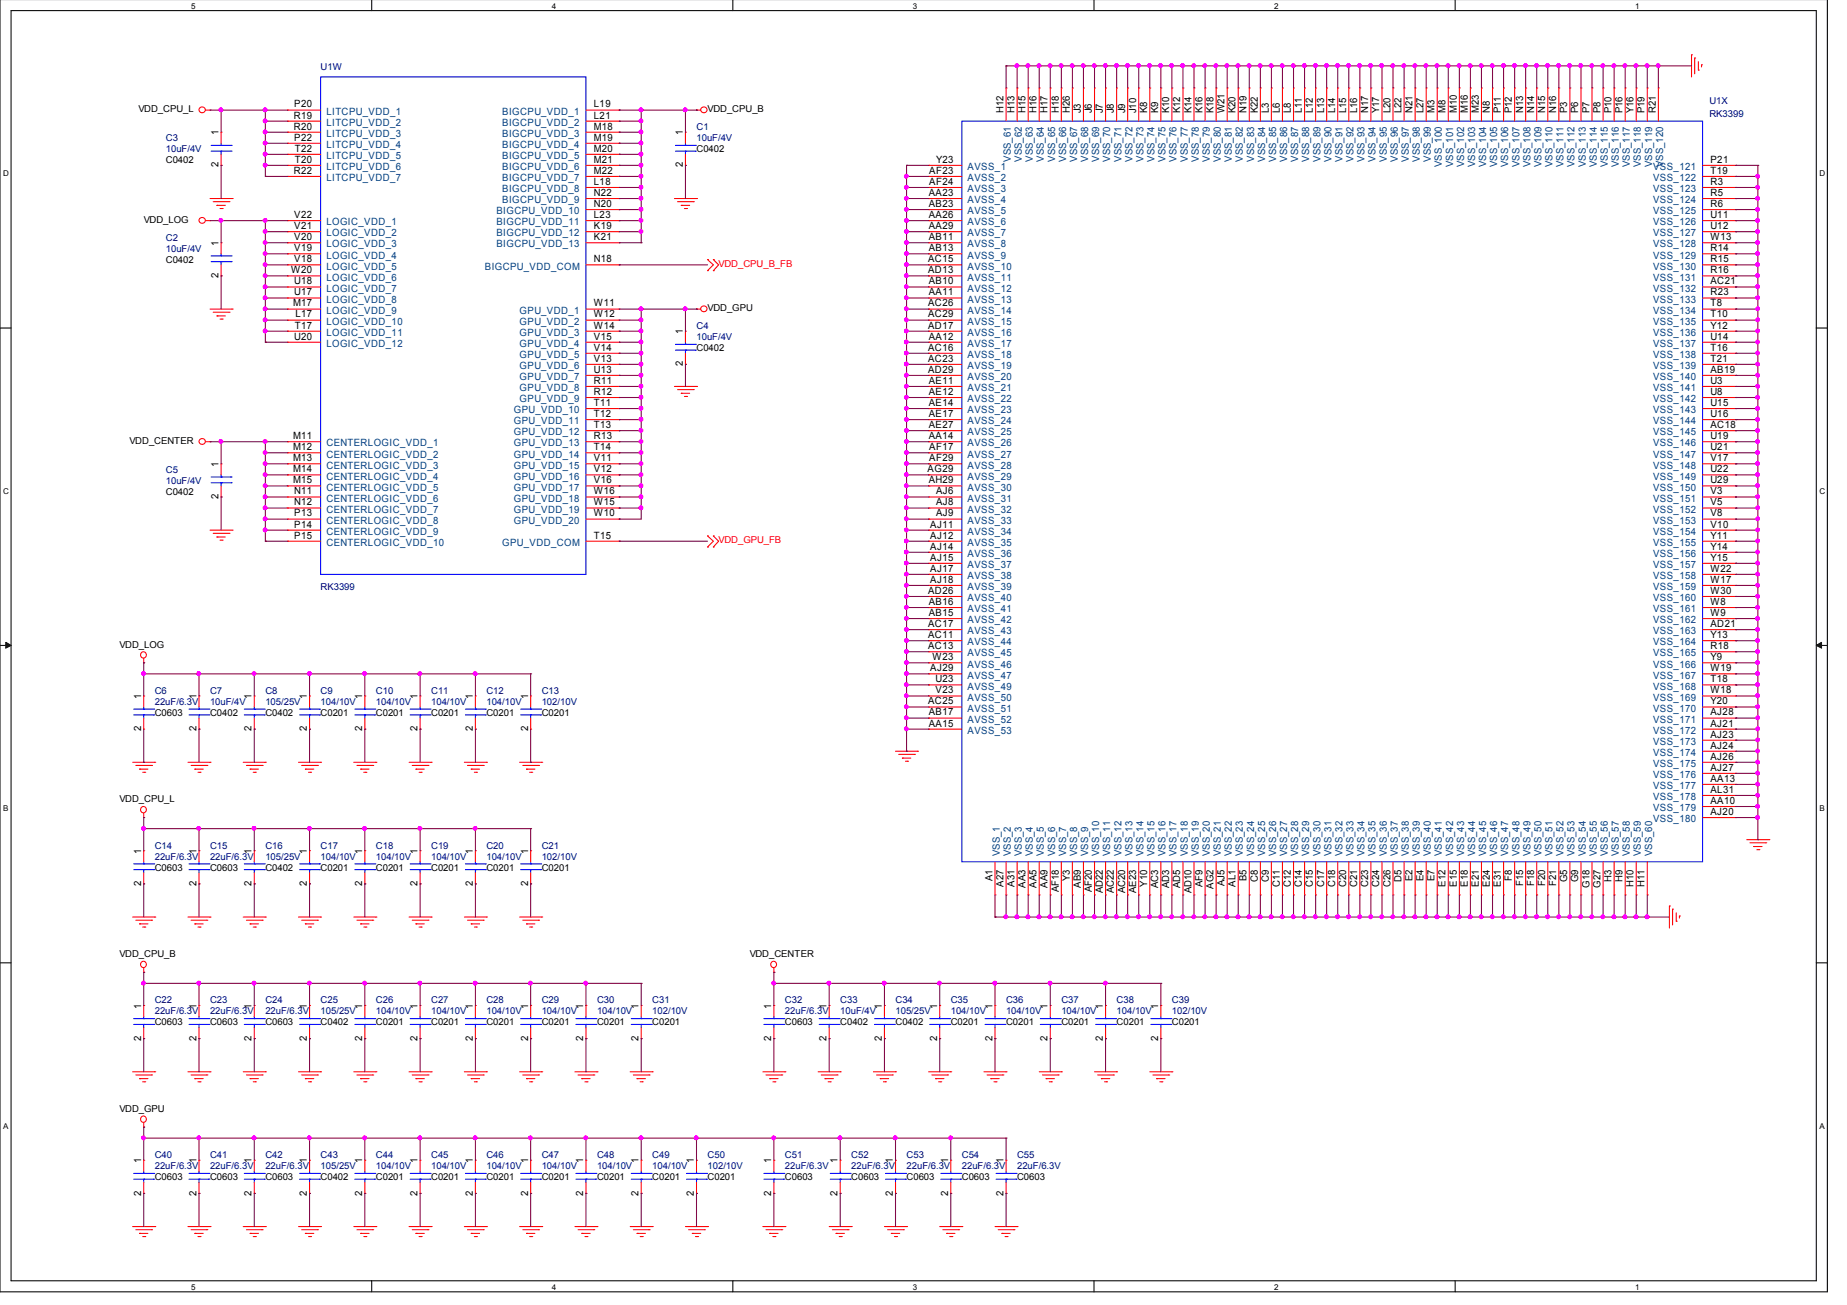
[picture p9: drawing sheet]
<svg xmlns="http://www.w3.org/2000/svg" width="297mm" height="210mm" viewBox="0 0 297 210" stroke-linecap="round" stroke-linejoin="round" font-family="sans-serif">
<defs><g id="words">
<g font-size="1.6">
<text x="47.3" y="17.3">P20</text>
<text x="95.5" y="17.3">L19</text>
<text x="35.1" y="21.8" transform="rotate(-90 35.1 21.8)">1</text>
<text x="47.2" y="19.1">R19</text>
<text x="47.2" y="20.8">R20</text>
<text x="47.3" y="22.6">P22</text>
<text x="95.5" y="19.1">L21</text>
<text x="95.5" y="20.8">M18</text>
<text x="95.5" y="22.6">M19</text>
<text x="109.8" y="21.8" transform="rotate(-90 109.8 21.8)">1</text>
<text x="161.4" y="18.2" transform="rotate(-90 161.4 18.2)">H12</text>
<text x="163.2" y="18.2" transform="rotate(-90 163.2 18.2)">H13</text>
<text x="164.9" y="18.2" transform="rotate(-90 164.9 18.2)">H15</text>
<text x="166.7" y="18.2" transform="rotate(-90 166.7 18.2)">H16</text>
<text x="168.5" y="18.2" transform="rotate(-90 168.5 18.2)">H17</text>
<text x="170.3" y="18.2" transform="rotate(-90 170.3 18.2)">H18</text>
<text x="172" y="18.2" transform="rotate(-90 172 18.2)">H26</text>
<text x="173.8" y="18.2" transform="rotate(-90 173.8 18.2)">J3</text>
<text x="175.6" y="18.2" transform="rotate(-90 175.6 18.2)">J6</text>
<text x="177.4" y="18.2" transform="rotate(-90 177.4 18.2)">J7</text>
<text x="179.2" y="18.2" transform="rotate(-90 179.2 18.2)">J8</text>
<text x="180.9" y="18.2" transform="rotate(-90 180.9 18.2)">J9</text>
<text x="182.7" y="18.2" transform="rotate(-90 182.7 18.2)">J10</text>
<text x="184.5" y="18.2" transform="rotate(-90 184.5 18.2)">K8</text>
<text x="186.3" y="18.2" transform="rotate(-90 186.3 18.2)">K9</text>
<text x="188" y="18.2" transform="rotate(-90 188 18.2)">K10</text>
<text x="189.8" y="18.2" transform="rotate(-90 189.8 18.2)">K12</text>
<text x="191.6" y="18.2" transform="rotate(-90 191.6 18.2)">K14</text>
<text x="193.4" y="18.2" transform="rotate(-90 193.4 18.2)">K16</text>
<text x="195.2" y="18.2" transform="rotate(-90 195.2 18.2)">K18</text>
<text x="196.9" y="18.2" transform="rotate(-90 196.9 18.2)">W21</text>
<text x="198.7" y="18.2" transform="rotate(-90 198.7 18.2)">K20</text>
<text x="200.5" y="18.2" transform="rotate(-90 200.5 18.2)">N19</text>
<text x="202.3" y="18.2" transform="rotate(-90 202.3 18.2)">K22</text>
<text x="204" y="18.2" transform="rotate(-90 204 18.2)">L3</text>
<text x="205.8" y="18.2" transform="rotate(-90 205.8 18.2)">L6</text>
<text x="207.6" y="18.2" transform="rotate(-90 207.6 18.2)">L8</text>
<text x="209.4" y="18.2" transform="rotate(-90 209.4 18.2)">L11</text>
<text x="211.2" y="18.2" transform="rotate(-90 211.2 18.2)">L12</text>
<text x="212.9" y="18.2" transform="rotate(-90 212.9 18.2)">L13</text>
<text x="214.7" y="18.2" transform="rotate(-90 214.7 18.2)">L14</text>
<text x="216.5" y="18.2" transform="rotate(-90 216.5 18.2)">L15</text>
<text x="218.3" y="18.2" transform="rotate(-90 218.3 18.2)">L16</text>
<text x="220" y="18.2" transform="rotate(-90 220 18.2)">N17</text>
<text x="221.8" y="18.2" transform="rotate(-90 221.8 18.2)">Y17</text>
<text x="223.6" y="18.2" transform="rotate(-90 223.6 18.2)">L20</text>
<text x="225.4" y="18.2" transform="rotate(-90 225.4 18.2)">L22</text>
<text x="227.2" y="18.2" transform="rotate(-90 227.2 18.2)">N21</text>
<text x="228.9" y="18.2" transform="rotate(-90 228.9 18.2)">L27</text>
<text x="230.7" y="18.2" transform="rotate(-90 230.7 18.2)">M3</text>
<text x="232.5" y="18.2" transform="rotate(-90 232.5 18.2)">M8</text>
<text x="234.3" y="18.2" transform="rotate(-90 234.3 18.2)">M10</text>
<text x="236.1" y="18.2" transform="rotate(-90 236.1 18.2)">M16</text>
<text x="237.8" y="18.2" transform="rotate(-90 237.8 18.2)">M23</text>
<text x="239.6" y="18.2" transform="rotate(-90 239.6 18.2)">N8</text>
<text x="241.4" y="18.2" transform="rotate(-90 241.4 18.2)">P11</text>
<text x="243.2" y="18.2" transform="rotate(-90 243.2 18.2)">P12</text>
<text x="244.9" y="18.2" transform="rotate(-90 244.9 18.2)">N13</text>
<text x="246.7" y="18.2" transform="rotate(-90 246.7 18.2)">N14</text>
<text x="248.5" y="18.2" transform="rotate(-90 248.5 18.2)">N15</text>
<text x="250.3" y="18.2" transform="rotate(-90 250.3 18.2)">N16</text>
<text x="252.1" y="18.2" transform="rotate(-90 252.1 18.2)">P3</text>
<text x="253.8" y="18.2" transform="rotate(-90 253.8 18.2)">P6</text>
<text x="255.6" y="18.2" transform="rotate(-90 255.6 18.2)">P7</text>
<text x="257.4" y="18.2" transform="rotate(-90 257.4 18.2)">P8</text>
<text x="259.2" y="18.2" transform="rotate(-90 259.2 18.2)">P10</text>
<text x="260.9" y="18.2" transform="rotate(-90 260.9 18.2)">P16</text>
<text x="262.7" y="18.2" transform="rotate(-90 262.7 18.2)">Y16</text>
<text x="264.5" y="18.2" transform="rotate(-90 264.5 18.2)">P19</text>
<text x="266.3" y="18.2" transform="rotate(-90 266.3 18.2)">R21</text>
<text x="35.1" y="26.9" transform="rotate(-90 35.1 26.9)">2</text>
<text x="47.2" y="28">R22</text>
<text x="47.4" y="24.4">T22</text>
<text x="47.4" y="26.2">T20</text>
<text x="95.5" y="26.2">M21</text>
<text x="95.5" y="28">M22</text>
<text x="95.5" y="29.7">L18</text>
<text x="95.5" y="24.4">M20</text>
<text x="109.8" y="26.9" transform="rotate(-90 109.8 26.9)">2</text>
<text x="149.4" y="28">AF23</text>
<text x="149.4" y="29.7">AF24</text>
<text x="150.5" y="26.2">Y23</text>
<text x="275.1" y="26.2">P21</text>
<text x="275.1" y="28">T19</text>
<text x="275.1" y="29.7">R3</text>
<text x="47.3" y="35.1">V22</text>
<text x="95.5" y="31.5">N22</text>
<text x="95.5" y="33.3">N20</text>
<text x="95.5" y="35.1">L23</text>
<text x="149.4" y="31.5">AA23</text>
<text x="149.4" y="33.3">AB23</text>
<text x="149.4" y="35.1">AA26</text>
<text x="275.1" y="31.5">R5</text>
<text x="275.1" y="33.3">R6</text>
<text x="275.1" y="35.1">U11</text>
<text x="35.1" y="39.6" transform="rotate(-90 35.1 39.6)">1</text>
<text x="47.3" y="36.8">V21</text>
<text x="47.3" y="38.6">V20</text>
<text x="47.3" y="40.4">V19</text>
<text x="95.5" y="36.8">K19</text>
<text x="95.5" y="38.6">K21</text>
<text x="149.4" y="36.8">AA29</text>
<text x="149.4" y="38.6">AB11</text>
<text x="149.4" y="40.4">AB13</text>
<text x="275.1" y="36.8">U12</text>
<text x="275.1" y="38.6">W13</text>
<text x="275.1" y="40.4">R14</text>
<text x="35.1" y="44.7" transform="rotate(-90 35.1 44.7)">2</text>
<text x="46.8" y="44">W20</text>
<text x="47.3" y="42.2">V18</text>
<text x="47.3" y="45.7">U18</text>
<text x="47.3" y="47.5">U17</text>
<text x="95.5" y="42.2">N18</text>
<text x="149.3" y="42.2">AC15</text>
<text x="149.3" y="44">AD13</text>
<text x="149.4" y="45.7">AB10</text>
<text x="149.4" y="47.5">AA11</text>
<text x="275.1" y="42.2">R15</text>
<text x="275.1" y="44">R16</text>
<text x="275.1" y="45.7">AC21</text>
<text x="275.1" y="47.5">R23</text>
<text x="47.2" y="49.3">M17</text>
<text x="47.4" y="52.8">T17</text>
<text x="47.5" y="51.1">L17</text>
<text x="95.5" y="49.3">W11</text>
<text x="95.5" y="51.1">W12</text>
<text x="95.5" y="52.8">W14</text>
<text x="109.8" y="53.8" transform="rotate(-90 109.8 53.8)">1</text>
<text x="149.3" y="49.3">AC26</text>
<text x="149.3" y="51.1">AC29</text>
<text x="149.3" y="52.8">AD17</text>
<text x="275.1" y="49.3">T8</text>
<text x="275.1" y="51.1">T10</text>
<text x="275.1" y="52.8">Y12</text>
<text x="47.3" y="54.6">U20</text>
<text x="95.5" y="54.6">V15</text>
<text x="95.5" y="56.4">V14</text>
<text x="95.5" y="58.2">V13</text>
<text x="95.5" y="60">U13</text>
<text x="109.8" y="58.9" transform="rotate(-90 109.8 58.9)">2</text>
<text x="149.3" y="56.4">AC16</text>
<text x="149.3" y="58.2">AC23</text>
<text x="149.3" y="60">AD29</text>
<text x="149.4" y="54.6">AA12</text>
<text x="275.1" y="54.6">U14</text>
<text x="275.1" y="56.4">T16</text>
<text x="275.1" y="58.2">T21</text>
<text x="275.1" y="60">AB19</text>
<text x="95.5" y="61.7">R11</text>
<text x="95.5" y="63.5">R12</text>
<text x="95.5" y="65.3">T11</text>
<text x="149.4" y="61.7">AE11</text>
<text x="149.4" y="63.5">AE12</text>
<text x="149.4" y="65.3">AE14</text>
<text x="275.1" y="61.7">U3</text>
<text x="275.1" y="63.5">U8</text>
<text x="275.1" y="65.3">U15</text>
<text x="47.2" y="70.6">M11</text>
<text x="95.5" y="67.1">T12</text>
<text x="95.5" y="68.8">T13</text>
<text x="95.5" y="70.6">R13</text>
<text x="149.4" y="67.1">AE17</text>
<text x="149.4" y="68.8">AE27</text>
<text x="149.4" y="70.6">AA14</text>
<text x="275.1" y="67.1">U16</text>
<text x="275.1" y="68.8">AC18</text>
<text x="275.1" y="70.6">U19</text>
<text x="35.1" y="75.1" transform="rotate(-90 35.1 75.1)">1</text>
<text x="47.2" y="72.4">M12</text>
<text x="47.2" y="74.2">M13</text>
<text x="47.2" y="76">M14</text>
<text x="47.2" y="77.7">M15</text>
<text x="95.5" y="72.4">T14</text>
<text x="95.5" y="74.2">V11</text>
<text x="95.5" y="76">V12</text>
<text x="95.5" y="77.7">V16</text>
<text x="149.2" y="76">AG29</text>
<text x="149.4" y="77.7">AH29</text>
<text x="149.4" y="72.4">AF17</text>
<text x="149.4" y="74.2">AF29</text>
<text x="275.1" y="72.4">U21</text>
<text x="275.1" y="74.2">V17</text>
<text x="275.1" y="76">U22</text>
<text x="275.1" y="77.7">U29</text>
<text x="35.1" y="80.3" transform="rotate(-90 35.1 80.3)">2</text>
<text x="47.3" y="79.5">N11</text>
<text x="47.3" y="81.3">N12</text>
<text x="47.3" y="83.1">P13</text>
<text x="95.5" y="79.5">W16</text>
<text x="95.5" y="81.3">W15</text>
<text x="95.5" y="83.1">W10</text>
<text x="150.5" y="79.5">AJ6</text>
<text x="150.5" y="81.3">AJ8</text>
<text x="150.5" y="83.1">AJ9</text>
<text x="275.1" y="79.5">V3</text>
<text x="275.1" y="81.3">V5</text>
<text x="275.1" y="83.1">V8</text>
<text x="47.3" y="84.9">P14</text>
<text x="47.3" y="86.6">P15</text>
<text x="95.5" y="86.6">T15</text>
<text x="149.6" y="84.9">AJ11</text>
<text x="149.6" y="86.6">AJ12</text>
<text x="149.6" y="88.4">AJ14</text>
<text x="275.1" y="84.9">V10</text>
<text x="275.1" y="86.6">Y11</text>
<text x="275.1" y="88.4">Y14</text>
<text x="149.3" y="95.5">AD26</text>
<text x="149.6" y="90.2">AJ15</text>
<text x="149.6" y="92">AJ17</text>
<text x="149.6" y="93.7">AJ18</text>
<text x="275.1" y="90.2">Y15</text>
<text x="275.1" y="92">W22</text>
<text x="275.1" y="93.7">W17</text>
<text x="275.1" y="95.5">W30</text>
<text x="149.3" y="100.9">AC17</text>
<text x="149.4" y="97.3">AB16</text>
<text x="149.4" y="99.1">AB15</text>
<text x="275.1" y="97.3">W8</text>
<text x="275.1" y="99.1">W9</text>
<text x="275.1" y="100.9">AD21</text>
<text x="149.3" y="102.6">AC11</text>
<text x="149.3" y="104.4">AC13</text>
<text x="149.6" y="108">AJ29</text>
<text x="149.9" y="106.2">W23</text>
<text x="275.1" y="102.6">Y13</text>
<text x="275.1" y="104.4">R18</text>
<text x="275.1" y="106.2">Y9</text>
<text x="275.1" y="108">W19</text>
<text x="22.7" y="112.5" transform="rotate(-90 22.7 112.5)">1</text>
<text x="31.6" y="112.5" transform="rotate(-90 31.6 112.5)">1</text>
<text x="40.5" y="112.5" transform="rotate(-90 40.5 112.5)">1</text>
<text x="49.4" y="112.5" transform="rotate(-90 49.4 112.5)">1</text>
<text x="58.3" y="112.5" transform="rotate(-90 58.3 112.5)">1</text>
<text x="67.1" y="112.5" transform="rotate(-90 67.1 112.5)">1</text>
<text x="76" y="112.5" transform="rotate(-90 76 112.5)">1</text>
<text x="84.9" y="112.5" transform="rotate(-90 84.9 112.5)">1</text>
<text x="149.3" y="113.3">AC25</text>
<text x="150.5" y="109.7">U23</text>
<text x="150.5" y="111.5">V23</text>
<text x="275.1" y="109.7">T18</text>
<text x="275.1" y="113.3">Y20</text>
<text x="275.1" y="111.5">W18</text>
<text x="22.7" y="117.6" transform="rotate(-90 22.7 117.6)">2</text>
<text x="31.6" y="117.6" transform="rotate(-90 31.6 117.6)">2</text>
<text x="40.5" y="117.6" transform="rotate(-90 40.5 117.6)">2</text>
<text x="49.4" y="117.6" transform="rotate(-90 49.4 117.6)">2</text>
<text x="58.3" y="117.6" transform="rotate(-90 58.3 117.6)">2</text>
<text x="67.1" y="117.6" transform="rotate(-90 67.1 117.6)">2</text>
<text x="76" y="117.6" transform="rotate(-90 76 117.6)">2</text>
<text x="84.9" y="117.6" transform="rotate(-90 84.9 117.6)">2</text>
<text x="149.4" y="115.1">AB17</text>
<text x="149.4" y="116.9">AA15</text>
<text x="275.1" y="115.1">AJ28</text>
<text x="275.1" y="116.9">AJ21</text>
<text x="275.1" y="118.6">AJ23</text>
<text x="275.1" y="125.7">AA13</text>
<text x="275.1" y="120.4">AJ24</text>
<text x="275.1" y="122.2">AJ26</text>
<text x="275.1" y="124">AJ27</text>
<text x="275.1" y="129.3">AA10</text>
<text x="275.1" y="127.5">AL31</text>
<text x="275.1" y="131.1">AJ20</text>
<text x="22.7" y="137.3" transform="rotate(-90 22.7 137.3)">1</text>
<text x="31.6" y="137.3" transform="rotate(-90 31.6 137.3)">1</text>
<text x="40.5" y="137.3" transform="rotate(-90 40.5 137.3)">1</text>
<text x="49.4" y="137.3" transform="rotate(-90 49.4 137.3)">1</text>
<text x="58.3" y="137.3" transform="rotate(-90 58.3 137.3)">1</text>
<text x="67.1" y="137.3" transform="rotate(-90 67.1 137.3)">1</text>
<text x="76" y="137.3" transform="rotate(-90 76 137.3)">1</text>
<text x="84.9" y="137.3" transform="rotate(-90 84.9 137.3)">1</text>
<text x="22.7" y="142.5" transform="rotate(-90 22.7 142.5)">2</text>
<text x="31.6" y="142.5" transform="rotate(-90 31.6 142.5)">2</text>
<text x="40.5" y="142.5" transform="rotate(-90 40.5 142.5)">2</text>
<text x="49.4" y="142.5" transform="rotate(-90 49.4 142.5)">2</text>
<text x="58.3" y="142.5" transform="rotate(-90 58.3 142.5)">2</text>
<text x="67.1" y="142.5" transform="rotate(-90 67.1 142.5)">2</text>
<text x="76" y="142.5" transform="rotate(-90 76 142.5)">2</text>
<text x="84.9" y="142.5" transform="rotate(-90 84.9 142.5)">2</text>
<text x="159.6" y="141.7" transform="rotate(-90 159.6 141.7)">A1</text>
<text x="161.4" y="142.6" transform="rotate(-90 161.4 142.6)">A27</text>
<text x="163.2" y="142.6" transform="rotate(-90 163.2 142.6)">A31</text>
<text x="164.9" y="142.8" transform="rotate(-90 164.9 142.8)">AA3</text>
<text x="166.7" y="142.8" transform="rotate(-90 166.7 142.8)">AA5</text>
<text x="168.5" y="142.8" transform="rotate(-90 168.5 142.8)">AA9</text>
<text x="170.3" y="143.5" transform="rotate(-90 170.3 143.5)">AF18</text>
<text x="172" y="141.7" transform="rotate(-90 172 141.7)">Y3</text>
<text x="173.8" y="142.8" transform="rotate(-90 173.8 142.8)">AB9</text>
<text x="175.6" y="143.5" transform="rotate(-90 175.6 143.5)">AF20</text>
<text x="177.4" y="143.7" transform="rotate(-90 177.4 143.7)">AD22</text>
<text x="179.2" y="143.7" transform="rotate(-90 179.2 143.7)">AC22</text>
<text x="180.9" y="143.7" transform="rotate(-90 180.9 143.7)">AC20</text>
<text x="182.7" y="143.6" transform="rotate(-90 182.7 143.6)">AE23</text>
<text x="184.5" y="142.6" transform="rotate(-90 184.5 142.6)">Y10</text>
<text x="186.3" y="142.8" transform="rotate(-90 186.3 142.8)">AC3</text>
<text x="188" y="142.8" transform="rotate(-90 188 142.8)">AD3</text>
<text x="189.8" y="142.8" transform="rotate(-90 189.8 142.8)">AD5</text>
<text x="191.6" y="143.7" transform="rotate(-90 191.6 143.7)">AD10</text>
<text x="193.4" y="142.7" transform="rotate(-90 193.4 142.7)">AF9</text>
<text x="195.2" y="142.9" transform="rotate(-90 195.2 142.9)">AG2</text>
<text x="196.9" y="142.5" transform="rotate(-90 196.9 142.5)">AJ5</text>
<text x="198.7" y="142.6" transform="rotate(-90 198.7 142.6)">AL1</text>
<text x="200.5" y="141.7" transform="rotate(-90 200.5 141.7)">B5</text>
<text x="202.3" y="141.8" transform="rotate(-90 202.3 141.8)">C8</text>
<text x="204" y="141.8" transform="rotate(-90 204 141.8)">C9</text>
<text x="205.8" y="142.7" transform="rotate(-90 205.8 142.7)">C11</text>
<text x="207.6" y="142.7" transform="rotate(-90 207.6 142.7)">C12</text>
<text x="209.4" y="142.7" transform="rotate(-90 209.4 142.7)">C14</text>
<text x="211.2" y="142.7" transform="rotate(-90 211.2 142.7)">C15</text>
<text x="212.9" y="142.7" transform="rotate(-90 212.9 142.7)">C17</text>
<text x="214.7" y="142.7" transform="rotate(-90 214.7 142.7)">C18</text>
<text x="216.5" y="142.7" transform="rotate(-90 216.5 142.7)">C20</text>
<text x="218.3" y="142.7" transform="rotate(-90 218.3 142.7)">C21</text>
<text x="220" y="142.7" transform="rotate(-90 220 142.7)">C23</text>
<text x="221.8" y="142.7" transform="rotate(-90 221.8 142.7)">C24</text>
<text x="223.6" y="142.7" transform="rotate(-90 223.6 142.7)">C26</text>
<text x="225.4" y="141.8" transform="rotate(-90 225.4 141.8)">D5</text>
<text x="227.2" y="141.7" transform="rotate(-90 227.2 141.7)">E2</text>
<text x="228.9" y="141.7" transform="rotate(-90 228.9 141.7)">E4</text>
<text x="230.7" y="141.7" transform="rotate(-90 230.7 141.7)">E7</text>
<text x="232.5" y="142.6" transform="rotate(-90 232.5 142.6)">E12</text>
<text x="234.3" y="142.6" transform="rotate(-90 234.3 142.6)">E15</text>
<text x="236.1" y="142.6" transform="rotate(-90 236.1 142.6)">E18</text>
<text x="237.8" y="142.6" transform="rotate(-90 237.8 142.6)">E21</text>
<text x="239.6" y="142.6" transform="rotate(-90 239.6 142.6)">E24</text>
<text x="241.4" y="142.6" transform="rotate(-90 241.4 142.6)">E31</text>
<text x="243.2" y="141.7" transform="rotate(-90 243.2 141.7)">F8</text>
<text x="244.9" y="142.5" transform="rotate(-90 244.9 142.5)">F15</text>
<text x="246.7" y="142.5" transform="rotate(-90 246.7 142.5)">F18</text>
<text x="248.5" y="142.5" transform="rotate(-90 248.5 142.5)">F20</text>
<text x="250.3" y="142.5" transform="rotate(-90 250.3 142.5)">F21</text>
<text x="252.1" y="141.9" transform="rotate(-90 252.1 141.9)">G5</text>
<text x="253.8" y="141.9" transform="rotate(-90 253.8 141.9)">G9</text>
<text x="255.6" y="142.8" transform="rotate(-90 255.6 142.8)">G18</text>
<text x="257.4" y="142.8" transform="rotate(-90 257.4 142.8)">G27</text>
<text x="259.2" y="141.8" transform="rotate(-90 259.2 141.8)">H3</text>
<text x="260.9" y="141.8" transform="rotate(-90 260.9 141.8)">H9</text>
<text x="262.7" y="142.7" transform="rotate(-90 262.7 142.7)">H10</text>
<text x="264.5" y="142.7" transform="rotate(-90 264.5 142.7)">H11</text>
<text x="22.7" y="167.4" transform="rotate(-90 22.7 167.4)">2</text>
<text x="22.7" y="162.2" transform="rotate(-90 22.7 162.2)">1</text>
<text x="31.6" y="167.4" transform="rotate(-90 31.6 167.4)">2</text>
<text x="31.6" y="162.2" transform="rotate(-90 31.6 162.2)">1</text>
<text x="40.5" y="167.4" transform="rotate(-90 40.5 167.4)">2</text>
<text x="40.5" y="162.2" transform="rotate(-90 40.5 162.2)">1</text>
<text x="49.4" y="167.4" transform="rotate(-90 49.4 167.4)">2</text>
<text x="49.4" y="162.2" transform="rotate(-90 49.4 162.2)">1</text>
<text x="58.3" y="167.4" transform="rotate(-90 58.3 167.4)">2</text>
<text x="58.3" y="162.2" transform="rotate(-90 58.3 162.2)">1</text>
<text x="67.1" y="167.4" transform="rotate(-90 67.1 167.4)">2</text>
<text x="67.1" y="162.2" transform="rotate(-90 67.1 162.2)">1</text>
<text x="76" y="167.4" transform="rotate(-90 76 167.4)">2</text>
<text x="76" y="162.2" transform="rotate(-90 76 162.2)">1</text>
<text x="84.9" y="167.4" transform="rotate(-90 84.9 167.4)">2</text>
<text x="84.9" y="162.2" transform="rotate(-90 84.9 162.2)">1</text>
<text x="93.8" y="167.4" transform="rotate(-90 93.8 167.4)">2</text>
<text x="93.8" y="162.2" transform="rotate(-90 93.8 162.2)">1</text>
<text x="102.7" y="167.4" transform="rotate(-90 102.7 167.4)">2</text>
<text x="102.7" y="162.2" transform="rotate(-90 102.7 162.2)">1</text>
<text x="124" y="167.4" transform="rotate(-90 124 167.4)">2</text>
<text x="124" y="162.2" transform="rotate(-90 124 162.2)">1</text>
<text x="132.9" y="167.4" transform="rotate(-90 132.9 167.4)">2</text>
<text x="132.9" y="162.2" transform="rotate(-90 132.9 162.2)">1</text>
<text x="141.8" y="167.4" transform="rotate(-90 141.8 167.4)">2</text>
<text x="141.8" y="162.2" transform="rotate(-90 141.8 162.2)">1</text>
<text x="150.7" y="167.4" transform="rotate(-90 150.7 167.4)">2</text>
<text x="150.7" y="162.2" transform="rotate(-90 150.7 162.2)">1</text>
<text x="159.6" y="167.4" transform="rotate(-90 159.6 167.4)">2</text>
<text x="159.6" y="162.2" transform="rotate(-90 159.6 162.2)">1</text>
<text x="168.5" y="167.4" transform="rotate(-90 168.5 167.4)">2</text>
<text x="168.5" y="162.2" transform="rotate(-90 168.5 162.2)">1</text>
<text x="177.4" y="167.4" transform="rotate(-90 177.4 167.4)">2</text>
<text x="177.4" y="162.2" transform="rotate(-90 177.4 162.2)">1</text>
<text x="186.3" y="167.4" transform="rotate(-90 186.3 167.4)">2</text>
<text x="186.3" y="162.2" transform="rotate(-90 186.3 162.2)">1</text>
<text x="22.7" y="187.1" transform="rotate(-90 22.7 187.1)">1</text>
<text x="31.6" y="187.1" transform="rotate(-90 31.6 187.1)">1</text>
<text x="40.5" y="187.1" transform="rotate(-90 40.5 187.1)">1</text>
<text x="49.4" y="187.1" transform="rotate(-90 49.4 187.1)">1</text>
<text x="58.3" y="187.1" transform="rotate(-90 58.3 187.1)">1</text>
<text x="67.1" y="187.1" transform="rotate(-90 67.1 187.1)">1</text>
<text x="76" y="187.1" transform="rotate(-90 76 187.1)">1</text>
<text x="84.9" y="187.1" transform="rotate(-90 84.9 187.1)">1</text>
<text x="93.8" y="187.1" transform="rotate(-90 93.8 187.1)">1</text>
<text x="102.7" y="187.1" transform="rotate(-90 102.7 187.1)">1</text>
<text x="111.6" y="187.1" transform="rotate(-90 111.6 187.1)">1</text>
<text x="124" y="187.1" transform="rotate(-90 124 187.1)">1</text>
<text x="134.7" y="187.1" transform="rotate(-90 134.7 187.1)">1</text>
<text x="143.6" y="187.1" transform="rotate(-90 143.6 187.1)">1</text>
<text x="152.5" y="187.1" transform="rotate(-90 152.5 187.1)">1</text>
<text x="161.4" y="187.1" transform="rotate(-90 161.4 187.1)">1</text>
<text x="22.7" y="192.3" transform="rotate(-90 22.7 192.3)">2</text>
<text x="31.6" y="192.3" transform="rotate(-90 31.6 192.3)">2</text>
<text x="40.5" y="192.3" transform="rotate(-90 40.5 192.3)">2</text>
<text x="49.4" y="192.3" transform="rotate(-90 49.4 192.3)">2</text>
<text x="58.3" y="192.3" transform="rotate(-90 58.3 192.3)">2</text>
<text x="67.1" y="192.3" transform="rotate(-90 67.1 192.3)">2</text>
<text x="76" y="192.3" transform="rotate(-90 76 192.3)">2</text>
<text x="84.9" y="192.3" transform="rotate(-90 84.9 192.3)">2</text>
<text x="93.8" y="192.3" transform="rotate(-90 93.8 192.3)">2</text>
<text x="102.7" y="192.3" transform="rotate(-90 102.7 192.3)">2</text>
<text x="111.6" y="192.3" transform="rotate(-90 111.6 192.3)">2</text>
<text x="124" y="192.3" transform="rotate(-90 124 192.3)">2</text>
<text x="134.7" y="192.3" transform="rotate(-90 134.7 192.3)">2</text>
<text x="143.6" y="192.3" transform="rotate(-90 143.6 192.3)">2</text>
<text x="152.5" y="192.3" transform="rotate(-90 152.5 192.3)">2</text>
<text x="161.4" y="192.3" transform="rotate(-90 161.4 192.3)">2</text>
</g>
<g font-size="1.6" fill="#004080">
<text x="52.5" y="18.5">LITCPU_VDD_1</text>
<text x="52.5" y="20.2">LITCPU_VDD_2</text>
<text x="52.5" y="22">LITCPU_VDD_3</text>
<text x="52.5" y="23.8">LITCPU_VDD_4</text>
<text x="80.8" y="18.5">BIGCPU_VDD_1</text>
<text x="80.8" y="20.2">BIGCPU_VDD_2</text>
<text x="80.8" y="22">BIGCPU_VDD_3</text>
<text x="80.8" y="23.8">BIGCPU_VDD_4</text>
<text x="52.5" y="25.6">LITCPU_VDD_5</text>
<text x="52.5" y="27.4">LITCPU_VDD_6</text>
<text x="52.5" y="29.1">LITCPU_VDD_7</text>
<text x="80.8" y="27.4">BIGCPU_VDD_6</text>
<text x="80.8" y="29.1">BIGCPU_VDD_7</text>
<text x="80.8" y="25.6">BIGCPU_VDD_5</text>
<text x="155.6" y="27.4">AVSS_1</text>
<text x="155.6" y="29.1">AVSS_2</text>
<text x="162.6" y="26" transform="rotate(-90 162.6 26)">VSS_61</text>
<text x="164.3" y="26" transform="rotate(-90 164.3 26)">VSS_62</text>
<text x="166.1" y="26" transform="rotate(-90 166.1 26)">VSS_63</text>
<text x="167.9" y="26" transform="rotate(-90 167.9 26)">VSS_64</text>
<text x="169.7" y="26" transform="rotate(-90 169.7 26)">VSS_65</text>
<text x="171.4" y="26" transform="rotate(-90 171.4 26)">VSS_66</text>
<text x="173.2" y="26" transform="rotate(-90 173.2 26)">VSS_67</text>
<text x="175" y="26" transform="rotate(-90 175 26)">VSS_68</text>
<text x="176.8" y="26" transform="rotate(-90 176.8 26)">VSS_69</text>
<text x="178.6" y="26" transform="rotate(-90 178.6 26)">VSS_70</text>
<text x="180.3" y="26" transform="rotate(-90 180.3 26)">VSS_71</text>
<text x="182.1" y="26" transform="rotate(-90 182.1 26)">VSS_72</text>
<text x="183.9" y="26" transform="rotate(-90 183.9 26)">VSS_73</text>
<text x="185.7" y="26" transform="rotate(-90 185.7 26)">VSS_74</text>
<text x="187.5" y="26" transform="rotate(-90 187.5 26)">VSS_75</text>
<text x="189.2" y="26" transform="rotate(-90 189.2 26)">VSS_76</text>
<text x="191" y="26" transform="rotate(-90 191 26)">VSS_77</text>
<text x="192.8" y="26" transform="rotate(-90 192.8 26)">VSS_78</text>
<text x="194.6" y="26" transform="rotate(-90 194.6 26)">VSS_79</text>
<text x="196.3" y="26" transform="rotate(-90 196.3 26)">VSS_80</text>
<text x="198.1" y="26" transform="rotate(-90 198.1 26)">VSS_81</text>
<text x="199.9" y="26" transform="rotate(-90 199.9 26)">VSS_82</text>
<text x="201.7" y="26" transform="rotate(-90 201.7 26)">VSS_83</text>
<text x="203.5" y="26" transform="rotate(-90 203.5 26)">VSS_84</text>
<text x="205.2" y="26" transform="rotate(-90 205.2 26)">VSS_85</text>
<text x="207" y="26" transform="rotate(-90 207 26)">VSS_86</text>
<text x="208.8" y="26" transform="rotate(-90 208.8 26)">VSS_87</text>
<text x="210.6" y="26" transform="rotate(-90 210.6 26)">VSS_88</text>
<text x="212.3" y="26" transform="rotate(-90 212.3 26)">VSS_89</text>
<text x="214.1" y="26" transform="rotate(-90 214.1 26)">VSS_90</text>
<text x="215.9" y="26" transform="rotate(-90 215.9 26)">VSS_91</text>
<text x="217.7" y="26" transform="rotate(-90 217.7 26)">VSS_92</text>
<text x="219.5" y="26" transform="rotate(-90 219.5 26)">VSS_93</text>
<text x="221.2" y="26" transform="rotate(-90 221.2 26)">VSS_94</text>
<text x="223" y="26" transform="rotate(-90 223 26)">VSS_95</text>
<text x="224.8" y="26" transform="rotate(-90 224.8 26)">VSS_96</text>
<text x="226.6" y="26" transform="rotate(-90 226.6 26)">VSS_97</text>
<text x="228.3" y="26" transform="rotate(-90 228.3 26)">VSS_98</text>
<text x="230.1" y="26" transform="rotate(-90 230.1 26)">VSS_99</text>
<text x="231.9" y="26.9" transform="rotate(-90 231.9 26.9)">VSS_100</text>
<text x="233.7" y="26.9" transform="rotate(-90 233.7 26.9)">VSS_101</text>
<text x="235.5" y="26.9" transform="rotate(-90 235.5 26.9)">VSS_102</text>
<text x="237.2" y="26.9" transform="rotate(-90 237.2 26.9)">VSS_103</text>
<text x="239" y="26.9" transform="rotate(-90 239 26.9)">VSS_104</text>
<text x="240.8" y="26.9" transform="rotate(-90 240.8 26.9)">VSS_105</text>
<text x="242.6" y="26.9" transform="rotate(-90 242.6 26.9)">VSS_106</text>
<text x="244.3" y="26.9" transform="rotate(-90 244.3 26.9)">VSS_107</text>
<text x="246.1" y="26.9" transform="rotate(-90 246.1 26.9)">VSS_108</text>
<text x="247.9" y="26.9" transform="rotate(-90 247.9 26.9)">VSS_109</text>
<text x="249.7" y="26.9" transform="rotate(-90 249.7 26.9)">VSS_110</text>
<text x="251.5" y="26.9" transform="rotate(-90 251.5 26.9)">VSS_111</text>
<text x="253.2" y="26.9" transform="rotate(-90 253.2 26.9)">VSS_112</text>
<text x="255" y="26.9" transform="rotate(-90 255 26.9)">VSS_113</text>
<text x="256.8" y="26.9" transform="rotate(-90 256.8 26.9)">VSS_114</text>
<text x="258.6" y="26.9" transform="rotate(-90 258.6 26.9)">VSS_115</text>
<text x="260.3" y="26.9" transform="rotate(-90 260.3 26.9)">VSS_116</text>
<text x="262.1" y="26.9" transform="rotate(-90 262.1 26.9)">VSS_117</text>
<text x="263.9" y="26.9" transform="rotate(-90 263.9 26.9)">VSS_118</text>
<text x="265.7" y="26.9" transform="rotate(-90 265.7 26.9)">VSS_119</text>
<text x="265.9" y="27.4">VSS_121</text>
<text x="265.9" y="29.1">VSS_122</text>
<text x="267.5" y="26.9" transform="rotate(-90 267.5 26.9)">VSS_120</text>
<text x="79.8" y="34.5">BIGCPU_VDD_10</text>
<text x="80.8" y="30.9">BIGCPU_VDD_8</text>
<text x="80.8" y="32.7">BIGCPU_VDD_9</text>
<text x="155.6" y="30.9">AVSS_3</text>
<text x="155.6" y="32.7">AVSS_4</text>
<text x="155.6" y="34.5">AVSS_5</text>
<text x="265.9" y="30.9">VSS_123</text>
<text x="265.9" y="32.7">VSS_124</text>
<text x="265.9" y="34.5">VSS_125</text>
<text x="52.5" y="36.3">LOGIC_VDD_1</text>
<text x="52.5" y="38">LOGIC_VDD_2</text>
<text x="52.5" y="39.8">LOGIC_VDD_3</text>
<text x="52.5" y="41.6">LOGIC_VDD_4</text>
<text x="79.8" y="36.3">BIGCPU_VDD_11</text>
<text x="79.8" y="38">BIGCPU_VDD_12</text>
<text x="79.8" y="39.8">BIGCPU_VDD_13</text>
<text x="155.6" y="36.3">AVSS_6</text>
<text x="155.6" y="38">AVSS_7</text>
<text x="155.6" y="39.8">AVSS_8</text>
<text x="155.6" y="41.6">AVSS_9</text>
<text x="265.9" y="36.3">VSS_126</text>
<text x="265.9" y="38">VSS_127</text>
<text x="265.9" y="39.8">VSS_128</text>
<text x="265.9" y="41.6">VSS_129</text>
<text x="52.5" y="43.4">LOGIC_VDD_5</text>
<text x="52.5" y="45.1">LOGIC_VDD_6</text>
<text x="52.5" y="46.9">LOGIC_VDD_7</text>
<text x="78" y="43.4">BIGCPU_VDD_COM</text>
<text x="155.6" y="43.4">AVSS_10</text>
<text x="155.6" y="45.1">AVSS_11</text>
<text x="155.6" y="46.9">AVSS_12</text>
<text x="265.9" y="43.4">VSS_130</text>
<text x="265.9" y="45.1">VSS_131</text>
<text x="265.9" y="46.9">VSS_132</text>
<text x="52.5" y="48.7">LOGIC_VDD_8</text>
<text x="52.5" y="50.5">LOGIC_VDD_9</text>
<text x="52.5" y="52.3">LOGIC_VDD_10</text>
<text x="83.6" y="50.5">GPU_VDD_1</text>
<text x="83.6" y="52.3">GPU_VDD_2</text>
<text x="155.6" y="48.7">AVSS_13</text>
<text x="155.6" y="50.5">AVSS_14</text>
<text x="155.6" y="52.3">AVSS_15</text>
<text x="265.9" y="48.7">VSS_133</text>
<text x="265.9" y="50.5">VSS_134</text>
<text x="265.9" y="52.3">VSS_135</text>
<text x="52.5" y="54">LOGIC_VDD_11</text>
<text x="52.5" y="55.8">LOGIC_VDD_12</text>
<text x="83.6" y="54">GPU_VDD_3</text>
<text x="83.6" y="55.8">GPU_VDD_4</text>
<text x="83.6" y="57.6">GPU_VDD_5</text>
<text x="83.6" y="59.4">GPU_VDD_6</text>
<text x="155.6" y="54">AVSS_16</text>
<text x="155.6" y="55.8">AVSS_17</text>
<text x="155.6" y="57.6">AVSS_18</text>
<text x="155.6" y="59.4">AVSS_19</text>
<text x="265.9" y="54">VSS_136</text>
<text x="265.9" y="55.8">VSS_137</text>
<text x="265.9" y="57.6">VSS_138</text>
<text x="265.9" y="59.4">VSS_139</text>
<text x="83.6" y="61.1">GPU_VDD_7</text>
<text x="83.6" y="62.9">GPU_VDD_8</text>
<text x="83.6" y="64.7">GPU_VDD_9</text>
<text x="155.6" y="61.1">AVSS_20</text>
<text x="155.6" y="62.9">AVSS_21</text>
<text x="155.6" y="64.7">AVSS_22</text>
<text x="265.9" y="61.1">VSS_140</text>
<text x="265.9" y="62.9">VSS_141</text>
<text x="265.9" y="64.7">VSS_142</text>
<text x="52.5" y="71.8">CENTERLOGIC_VDD_1</text>
<text x="82.6" y="66.5">GPU_VDD_10</text>
<text x="82.6" y="68.3">GPU_VDD_11</text>
<text x="82.6" y="70">GPU_VDD_12</text>
<text x="82.6" y="71.8">GPU_VDD_13</text>
<text x="155.6" y="66.5">AVSS_23</text>
<text x="155.6" y="68.3">AVSS_24</text>
<text x="155.6" y="70">AVSS_25</text>
<text x="155.6" y="71.8">AVSS_26</text>
<text x="265.9" y="66.5">VSS_143</text>
<text x="265.9" y="68.3">VSS_144</text>
<text x="265.9" y="70">VSS_145</text>
<text x="265.9" y="71.8">VSS_146</text>
<text x="52.5" y="73.6">CENTERLOGIC_VDD_2</text>
<text x="52.5" y="75.4">CENTERLOGIC_VDD_3</text>
<text x="52.5" y="77.1">CENTERLOGIC_VDD_4</text>
<text x="82.6" y="73.6">GPU_VDD_14</text>
<text x="82.6" y="75.4">GPU_VDD_15</text>
<text x="82.6" y="77.1">GPU_VDD_16</text>
<text x="155.6" y="73.6">AVSS_27</text>
<text x="155.6" y="75.4">AVSS_28</text>
<text x="155.6" y="77.1">AVSS_29</text>
<text x="265.9" y="73.6">VSS_147</text>
<text x="265.9" y="75.4">VSS_148</text>
<text x="265.9" y="77.1">VSS_149</text>
<text x="52.5" y="78.9">CENTERLOGIC_VDD_5</text>
<text x="52.5" y="80.7">CENTERLOGIC_VDD_6</text>
<text x="52.5" y="82.5">CENTERLOGIC_VDD_7</text>
<text x="82.6" y="78.9">GPU_VDD_17</text>
<text x="82.6" y="80.7">GPU_VDD_18</text>
<text x="82.6" y="82.5">GPU_VDD_19</text>
<text x="155.6" y="78.9">AVSS_30</text>
<text x="155.6" y="80.7">AVSS_31</text>
<text x="155.6" y="82.5">AVSS_32</text>
<text x="265.9" y="78.9">VSS_150</text>
<text x="265.9" y="80.7">VSS_151</text>
<text x="265.9" y="82.5">VSS_152</text>
<text x="52.5" y="84.3">CENTERLOGIC_VDD_8</text>
<text x="52.5" y="86">CENTERLOGIC_VDD_9</text>
<text x="52.5" y="87.8">CENTERLOGIC_VDD_10</text>
<text x="80.8" y="87.8">GPU_VDD_COM</text>
<text x="82.6" y="84.3">GPU_VDD_20</text>
<text x="155.6" y="84.3">AVSS_33</text>
<text x="155.6" y="86">AVSS_34</text>
<text x="155.6" y="87.8">AVSS_35</text>
<text x="155.6" y="89.6">AVSS_36</text>
<text x="265.9" y="84.3">VSS_153</text>
<text x="265.9" y="86">VSS_154</text>
<text x="265.9" y="87.8">VSS_155</text>
<text x="265.9" y="89.6">VSS_156</text>
<text x="155.6" y="91.4">AVSS_37</text>
<text x="155.6" y="93.1">AVSS_38</text>
<text x="155.6" y="94.9">AVSS_39</text>
<text x="265.9" y="91.4">VSS_157</text>
<text x="265.9" y="93.1">VSS_158</text>
<text x="265.9" y="94.9">VSS_159</text>
<text x="155.6" y="96.7">AVSS_40</text>
<text x="155.6" y="98.5">AVSS_41</text>
<text x="155.6" y="100.3">AVSS_42</text>
<text x="265.9" y="96.7">VSS_160</text>
<text x="265.9" y="98.5">VSS_161</text>
<text x="265.9" y="100.3">VSS_162</text>
<text x="155.6" y="102">AVSS_43</text>
<text x="155.6" y="103.8">AVSS_44</text>
<text x="155.6" y="105.6">AVSS_45</text>
<text x="155.6" y="107.4">AVSS_46</text>
<text x="265.9" y="102">VSS_163</text>
<text x="265.9" y="103.8">VSS_164</text>
<text x="265.9" y="105.6">VSS_165</text>
<text x="265.9" y="107.4">VSS_166</text>
<text x="155.6" y="109.1">AVSS_47</text>
<text x="155.6" y="110.9">AVSS_49</text>
<text x="155.6" y="112.7">AVSS_50</text>
<text x="265.9" y="109.1">VSS_167</text>
<text x="265.9" y="110.9">VSS_168</text>
<text x="265.9" y="112.7">VSS_169</text>
<text x="155.6" y="114.5">AVSS_51</text>
<text x="155.6" y="116.3">AVSS_52</text>
<text x="155.6" y="118">AVSS_53</text>
<text x="265.9" y="116.3">VSS_171</text>
<text x="265.9" y="114.5">VSS_170</text>
<text x="265.9" y="118">VSS_172</text>
<text x="265.9" y="119.8">VSS_173</text>
<text x="265.9" y="121.6">VSS_174</text>
<text x="265.9" y="123.4">VSS_175</text>
<text x="265.9" y="125.2">VSS_176</text>
<text x="265.9" y="130.5">VSS_179</text>
<text x="265.9" y="126.9">VSS_177</text>
<text x="265.9" y="128.7">VSS_178</text>
<text x="160.8" y="137.7" transform="rotate(-90 160.8 137.7)">VSS_1</text>
<text x="162.6" y="137.7" transform="rotate(-90 162.6 137.7)">VSS_2</text>
<text x="164.3" y="137.7" transform="rotate(-90 164.3 137.7)">VSS_3</text>
<text x="166.1" y="137.7" transform="rotate(-90 166.1 137.7)">VSS_4</text>
<text x="167.9" y="137.7" transform="rotate(-90 167.9 137.7)">VSS_5</text>
<text x="169.7" y="137.7" transform="rotate(-90 169.7 137.7)">VSS_6</text>
<text x="171.4" y="137.7" transform="rotate(-90 171.4 137.7)">VSS_7</text>
<text x="173.2" y="137.7" transform="rotate(-90 173.2 137.7)">VSS_8</text>
<text x="175" y="137.7" transform="rotate(-90 175 137.7)">VSS_9</text>
<text x="176.8" y="137.7" transform="rotate(-90 176.8 137.7)">VSS_10</text>
<text x="178.6" y="137.7" transform="rotate(-90 178.6 137.7)">VSS_11</text>
<text x="180.3" y="137.7" transform="rotate(-90 180.3 137.7)">VSS_12</text>
<text x="182.1" y="137.7" transform="rotate(-90 182.1 137.7)">VSS_13</text>
<text x="183.9" y="137.7" transform="rotate(-90 183.9 137.7)">VSS_14</text>
<text x="185.7" y="137.7" transform="rotate(-90 185.7 137.7)">VSS_15</text>
<text x="187.5" y="137.7" transform="rotate(-90 187.5 137.7)">VSS_16</text>
<text x="189.2" y="137.7" transform="rotate(-90 189.2 137.7)">VSS_17</text>
<text x="191" y="137.7" transform="rotate(-90 191 137.7)">VSS_18</text>
<text x="192.8" y="137.7" transform="rotate(-90 192.8 137.7)">VSS_19</text>
<text x="194.6" y="137.7" transform="rotate(-90 194.6 137.7)">VSS_20</text>
<text x="196.3" y="137.7" transform="rotate(-90 196.3 137.7)">VSS_21</text>
<text x="198.1" y="137.7" transform="rotate(-90 198.1 137.7)">VSS_22</text>
<text x="199.9" y="137.7" transform="rotate(-90 199.9 137.7)">VSS_23</text>
<text x="201.7" y="137.7" transform="rotate(-90 201.7 137.7)">VSS_24</text>
<text x="203.5" y="137.7" transform="rotate(-90 203.5 137.7)">VSS_25</text>
<text x="205.2" y="137.7" transform="rotate(-90 205.2 137.7)">VSS_26</text>
<text x="207" y="137.7" transform="rotate(-90 207 137.7)">VSS_27</text>
<text x="208.8" y="137.7" transform="rotate(-90 208.8 137.7)">VSS_28</text>
<text x="210.6" y="137.7" transform="rotate(-90 210.6 137.7)">VSS_29</text>
<text x="212.3" y="137.7" transform="rotate(-90 212.3 137.7)">VSS_30</text>
<text x="214.1" y="137.7" transform="rotate(-90 214.1 137.7)">VSS_31</text>
<text x="215.9" y="137.7" transform="rotate(-90 215.9 137.7)">VSS_32</text>
<text x="217.7" y="137.7" transform="rotate(-90 217.7 137.7)">VSS_33</text>
<text x="219.5" y="137.7" transform="rotate(-90 219.5 137.7)">VSS_34</text>
<text x="221.2" y="137.7" transform="rotate(-90 221.2 137.7)">VSS_35</text>
<text x="223" y="137.7" transform="rotate(-90 223 137.7)">VSS_36</text>
<text x="224.8" y="137.7" transform="rotate(-90 224.8 137.7)">VSS_37</text>
<text x="226.6" y="137.7" transform="rotate(-90 226.6 137.7)">VSS_38</text>
<text x="228.3" y="137.7" transform="rotate(-90 228.3 137.7)">VSS_39</text>
<text x="230.1" y="137.7" transform="rotate(-90 230.1 137.7)">VSS_40</text>
<text x="231.9" y="137.7" transform="rotate(-90 231.9 137.7)">VSS_41</text>
<text x="233.7" y="137.7" transform="rotate(-90 233.7 137.7)">VSS_42</text>
<text x="235.5" y="137.7" transform="rotate(-90 235.5 137.7)">VSS_43</text>
<text x="237.2" y="137.7" transform="rotate(-90 237.2 137.7)">VSS_44</text>
<text x="239" y="137.7" transform="rotate(-90 239 137.7)">VSS_45</text>
<text x="240.8" y="137.7" transform="rotate(-90 240.8 137.7)">VSS_46</text>
<text x="242.6" y="137.7" transform="rotate(-90 242.6 137.7)">VSS_47</text>
<text x="244.3" y="137.7" transform="rotate(-90 244.3 137.7)">VSS_48</text>
<text x="246.1" y="137.7" transform="rotate(-90 246.1 137.7)">VSS_49</text>
<text x="247.9" y="137.7" transform="rotate(-90 247.9 137.7)">VSS_50</text>
<text x="249.7" y="137.7" transform="rotate(-90 249.7 137.7)">VSS_51</text>
<text x="251.5" y="137.7" transform="rotate(-90 251.5 137.7)">VSS_52</text>
<text x="253.2" y="137.7" transform="rotate(-90 253.2 137.7)">VSS_53</text>
<text x="255" y="137.7" transform="rotate(-90 255 137.7)">VSS_54</text>
<text x="256.8" y="137.7" transform="rotate(-90 256.8 137.7)">VSS_55</text>
<text x="258.6" y="137.7" transform="rotate(-90 258.6 137.7)">VSS_56</text>
<text x="260.3" y="137.7" transform="rotate(-90 260.3 137.7)">VSS_57</text>
<text x="262.1" y="137.7" transform="rotate(-90 262.1 137.7)">VSS_58</text>
<text x="263.9" y="137.7" transform="rotate(-90 263.9 137.7)">VSS_59</text>
<text x="265.7" y="137.7" transform="rotate(-90 265.7 137.7)">VSS_60</text>
<text x="265.9" y="132.3">VSS_180</text>
</g>
<g font-size="1.5" fill="#000080">
<text x="51.6" y="11.2">U1W</text>
<text x="274.9" y="16.7">U1X</text>
<text x="26.7" y="22.7">C3</text>
<text x="112" y="20.9">C1</text>
<text x="112" y="22.7">10uF/4V</text>
<text x="274.9" y="18.8">RK3399</text>
<text x="26.7" y="24.5">10uF/4V</text>
<text x="26.7" y="38.7">C2</text>
<text x="26.7" y="40.5">10uF/4V</text>
<text x="112" y="52.9">C4</text>
<text x="112" y="54.7">10uF/4V</text>
<text x="26.7" y="76">C5</text>
<text x="26.7" y="77.8">10uF/4V</text>
<text x="51.6" y="94.9">RK3399</text>
<text x="24.9" y="111.6">C6</text>
<text x="24.9" y="113.4">22uF/6.3V</text>
<text x="33.8" y="111.6">C7</text>
<text x="33.8" y="113.4">10uF/4V</text>
<text x="42.7" y="111.6">C8</text>
<text x="42.7" y="113.4">105/25V</text>
<text x="51.6" y="111.6">C9</text>
<text x="51.6" y="113.4">104/10V</text>
<text x="60.5" y="111.6">C10</text>
<text x="60.5" y="113.4">104/10V</text>
<text x="69.3" y="111.6">C11</text>
<text x="69.3" y="113.4">104/10V</text>
<text x="78.2" y="111.6">C12</text>
<text x="78.2" y="113.4">104/10V</text>
<text x="87.1" y="111.6">C13</text>
<text x="87.1" y="113.4">102/10V</text>
<text x="24.9" y="136.5">C14</text>
<text x="33.8" y="136.5">C15</text>
<text x="42.7" y="136.5">C16</text>
<text x="51.6" y="136.5">C17</text>
<text x="60.5" y="136.5">C18</text>
<text x="69.3" y="136.5">C19</text>
<text x="78.2" y="136.5">C20</text>
<text x="87.1" y="136.5">C21</text>
<text x="24.9" y="138.3">22uF/6.3V</text>
<text x="33.8" y="138.3">22uF/6.3V</text>
<text x="42.7" y="138.3">105/25V</text>
<text x="51.6" y="138.3">104/10V</text>
<text x="60.5" y="138.3">104/10V</text>
<text x="69.3" y="138.3">104/10V</text>
<text x="78.2" y="138.3">104/10V</text>
<text x="87.1" y="138.3">102/10V</text>
<text x="24.9" y="161.4">C22</text>
<text x="33.8" y="161.4">C23</text>
<text x="42.7" y="161.4">C24</text>
<text x="51.6" y="161.4">C25</text>
<text x="60.5" y="161.4">C26</text>
<text x="69.3" y="161.4">C27</text>
<text x="78.2" y="161.4">C28</text>
<text x="87.1" y="161.4">C29</text>
<text x="96" y="161.4">C30</text>
<text x="104.9" y="161.4">C31</text>
<text x="126.2" y="161.4">C32</text>
<text x="135.1" y="161.4">C33</text>
<text x="144" y="161.4">C34</text>
<text x="152.9" y="161.4">C35</text>
<text x="161.8" y="161.4">C36</text>
<text x="170.7" y="161.4">C37</text>
<text x="179.6" y="161.4">C38</text>
<text x="188.5" y="161.4">C39</text>
<text x="24.9" y="163.2">22uF/6.3V</text>
<text x="33.8" y="163.2">22uF/6.3V</text>
<text x="42.7" y="163.2">22uF/6.3V</text>
<text x="51.6" y="163.2">105/25V</text>
<text x="60.5" y="163.2">104/10V</text>
<text x="69.3" y="163.2">104/10V</text>
<text x="78.2" y="163.2">104/10V</text>
<text x="87.1" y="163.2">104/10V</text>
<text x="96" y="163.2">104/10V</text>
<text x="104.9" y="163.2">102/10V</text>
<text x="126.2" y="163.2">22uF/6.3V</text>
<text x="135.1" y="163.2">10uF/4V</text>
<text x="144" y="163.2">105/25V</text>
<text x="152.9" y="163.2">104/10V</text>
<text x="161.8" y="163.2">104/10V</text>
<text x="170.7" y="163.2">104/10V</text>
<text x="179.6" y="163.2">104/10V</text>
<text x="188.5" y="163.2">102/10V</text>
<text x="24.9" y="186.3">C40</text>
<text x="24.9" y="188.1">22uF/6.3V</text>
<text x="33.8" y="186.3">C41</text>
<text x="33.8" y="188.1">22uF/6.3V</text>
<text x="42.7" y="186.3">C42</text>
<text x="42.7" y="188.1">22uF/6.3V</text>
<text x="51.6" y="186.3">C43</text>
<text x="51.6" y="188.1">105/25V</text>
<text x="60.5" y="186.3">C44</text>
<text x="60.5" y="188.1">104/10V</text>
<text x="69.3" y="186.3">C45</text>
<text x="69.3" y="188.1">104/10V</text>
<text x="78.2" y="186.3">C46</text>
<text x="78.2" y="188.1">104/10V</text>
<text x="87.1" y="186.3">C47</text>
<text x="87.1" y="188.1">104/10V</text>
<text x="96" y="186.3">C48</text>
<text x="96" y="188.1">104/10V</text>
<text x="104.9" y="186.3">C49</text>
<text x="104.9" y="188.1">104/10V</text>
<text x="113.8" y="186.3">C50</text>
<text x="113.8" y="188.1">102/10V</text>
<text x="126.2" y="186.3">C51</text>
<text x="126.2" y="188.1">22uF/6.3V</text>
<text x="136.9" y="186.3">C52</text>
<text x="136.9" y="188.1">22uF/6.3V</text>
<text x="145.8" y="186.3">C53</text>
<text x="145.8" y="188.1">22uF/6.3V</text>
<text x="154.7" y="186.3">C54</text>
<text x="154.7" y="188.1">22uF/6.3V</text>
<text x="163.6" y="186.3">C55</text>
<text x="163.6" y="188.1">22uF/6.3V</text>
</g>
<g font-size="1.5">
<text x="22.3" y="18">VDD_CPU_L</text>
<text x="113.8" y="18">VDD_CPU_B</text>
<text x="26.7" y="26.3">C0402</text>
<text x="112" y="24.5">C0402</text>
<text x="23.1" y="35.8">VDD_LOG</text>
<text x="26.7" y="42.3">C0402</text>
<text x="113.8" y="50.1">VDD_GPU</text>
<text x="112" y="56.5">C0402</text>
<text x="20.8" y="71.4">VDD_CENTER</text>
<text x="26.7" y="79.6">C0402</text>
<text x="19.2" y="104.2">VDD_LOG</text>
<text x="24.9" y="115.2">C0603</text>
<text x="33.8" y="115.2">C0402</text>
<text x="42.7" y="115.2">C0402</text>
<text x="51.6" y="115.2">C0201</text>
<text x="60.5" y="115.2">C0201</text>
<text x="69.3" y="115.2">C0201</text>
<text x="78.2" y="115.2">C0201</text>
<text x="87.1" y="115.2">C0201</text>
<text x="19.2" y="129">VDD_CPU_L</text>
<text x="24.9" y="140.1">C0603</text>
<text x="33.8" y="140.1">C0603</text>
<text x="42.7" y="140.1">C0402</text>
<text x="51.6" y="140.1">C0201</text>
<text x="60.5" y="140.1">C0201</text>
<text x="69.3" y="140.1">C0201</text>
<text x="78.2" y="140.1">C0201</text>
<text x="87.1" y="140.1">C0201</text>
<text x="19.2" y="153.9">VDD_CPU_B</text>
<text x="120.6" y="153.9">VDD_CENTER</text>
<text x="24.9" y="164.9">C0603</text>
<text x="33.8" y="164.9">C0603</text>
<text x="42.7" y="164.9">C0603</text>
<text x="51.6" y="164.9">C0402</text>
<text x="60.5" y="164.9">C0201</text>
<text x="69.3" y="164.9">C0201</text>
<text x="78.2" y="164.9">C0201</text>
<text x="87.1" y="164.9">C0201</text>
<text x="96" y="164.9">C0201</text>
<text x="104.9" y="164.9">C0201</text>
<text x="126.2" y="164.9">C0603</text>
<text x="135.1" y="164.9">C0402</text>
<text x="144" y="164.9">C0402</text>
<text x="152.9" y="164.9">C0201</text>
<text x="161.8" y="164.9">C0201</text>
<text x="170.7" y="164.9">C0201</text>
<text x="179.6" y="164.9">C0201</text>
<text x="188.5" y="164.9">C0201</text>
<text x="19.2" y="178.8">VDD_GPU</text>
<text x="24.9" y="189.8">C0603</text>
<text x="33.8" y="189.8">C0603</text>
<text x="42.7" y="189.8">C0603</text>
<text x="51.6" y="189.8">C0402</text>
<text x="60.5" y="189.8">C0201</text>
<text x="69.3" y="189.8">C0201</text>
<text x="78.2" y="189.8">C0201</text>
<text x="87.1" y="189.8">C0201</text>
<text x="96" y="189.8">C0201</text>
<text x="104.9" y="189.8">C0201</text>
<text x="113.8" y="189.8">C0201</text>
<text x="126.2" y="189.8">C0603</text>
<text x="136.9" y="189.8">C0603</text>
<text x="145.8" y="189.8">C0603</text>
<text x="154.7" y="189.8">C0603</text>
<text x="163.6" y="189.8">C0603</text>
</g>
<g font-size="1.5" fill="#f00">
<text x="115.6" y="42.9">VDD_CPU_B_FB</text>
<text x="115.6" y="87.4">VDD_GPU_FB</text>
</g>
<g font-size="1.3">
<text x="30.7" y="1.4">5</text>
<text x="88.7" y="1.4">4</text>
<text x="146.8" y="1.4">3</text>
<text x="204.9" y="1.4">2</text>
<text x="263" y="1.4">1</text>
<text x=".5" y="28.4">D</text>
<text x="292.6" y="28.4">D</text>
<text x=".5" y="79.4">C</text>
<text x="292.6" y="79.4">C</text>
<text x=".5" y="130.5">B</text>
<text x="292.6" y="130.5">B</text>
<text x=".5" y="181.5">A</text>
<text x="292.6" y="181.5">A</text>
<text x="30.7" y="207.4">5</text>
<text x="88.7" y="207.4">4</text>
<text x="146.8" y="207.4">3</text>
<text x="204.9" y="207.4">2</text>
<text x="263" y="207.4">1</text>
</g>
</g></defs>
<path d="M0 -.1v207.9h293.9v-207.9M1.8 1.7h290.3v204.3h-290.3z" fill="none" stroke="#000" stroke-width=".17"/>
<g fill="#fff">
<path d="M30.7 .2h.6v1.3h-.6z"/>
<path d="M30.7 206.3h.6v1.3h-.6z"/>
</g>
<path d="M59.8 -.1v1.8M59.8 206v1.8" fill="none" stroke="#000" stroke-width=".17"/>
<g fill="#fff">
<path d="M88.7 .2h.6v1.3h-.6z"/>
<path d="M88.7 206.3h.6v1.3h-.6z"/>
</g>
<path d="M117.9 -.1v1.8M117.9 206v1.8" fill="none" stroke="#000" stroke-width=".17"/>
<g fill="#fff">
<path d="M146.8 .2h.6v1.3h-.6z"/>
<path d="M146.8 206.3h.6v1.3h-.6z"/>
</g>
<path d="M175.9 -.1v1.8M175.9 206v1.8" fill="none" stroke="#000" stroke-width=".17"/>
<g fill="#fff">
<path d="M204.9 .2h.6v1.3h-.6z"/>
<path d="M204.9 206.3h.6v1.3h-.6z"/>
</g>
<path d="M234 -.1v1.8M234 206v1.8" fill="none" stroke="#000" stroke-width=".17"/>
<g fill="#fff">
<path d="M263 .2h.6v1.3h-.6z"/>
<path d="M263 206.3h.6v1.3h-.6z"/>
<path d="M.5 27.2h.9v1.3h-.9z"/>
<path d="M292.6 27.2h.9v1.3h-.9z"/>
<path d="M.5 78.2h.9v1.4h-.9z"/>
<path d="M292.6 78.2h.9v1.4h-.9z"/>
</g>
<path d="M0 52.8h1.8M292.1 52.8h1.8" fill="none" stroke="#000" stroke-width=".17"/>
<g fill="#fff">
<path d="M.5 129.3h.8v1.4h-.8z"/>
<path d="M292.6 129.3h.8v1.4h-.8z"/>
</g>
<path d="M0 103.8h1.8M292.1 103.8h1.8" fill="none" stroke="#000" stroke-width=".17"/>
<path d="M.9 103.3l.9 .5-.9 .4zM292.1 103.8l.8-.5v.9z" fill="#000" stroke="#000" stroke-width=".16"/>
<g fill="#fff">
<path d="M.5 180.4h.7v1.3h-.7z"/>
<path d="M292.6 180.4h.7v1.3h-.7z"/>
</g>
<path d="M0 154.9h1.8M292.1 154.9h1.8" fill="none" stroke="#000" stroke-width=".17"/>
<g fill="none" stroke="#f00" stroke-width=".17">
<path d="M33.1 17.7h.7M33.8 17.7h.1M46.2 17.7h.1M46.2 19.5h.1M46.2 17.7h5.4M46.2 19.5h5.4M94.2 17.7h5.4M94.2 19.5h5.4M99.6 17.7h.1M99.6 19.5h.1M112 17.7h.1M112 17.7h.7"/>
<path d="M161.8 14.2h.1M161.8 14.2v5.3M163.6 14.2h.1M163.6 14.2v5.3M165.4 14.2h.1M165.4 14.2v5.3M167.1 14.2h.1M167.1 14.2v5.3M168.9 14.2h.1M168.9 14.2v5.3M170.7 14.2h.1M170.7 14.2v5.3"/>
<path d="M172.5 14.2h.1M172.5 14.2v5.3M174.2 14.2h.1M174.2 14.2v5.3M176 14.2h.1M176 14.2v5.3M177.8 14.2h.1M177.8 14.2v5.3M179.6 14.2h.1M179.6 14.2v5.3M181.4 14.2h.1M181.4 14.2v5.3"/>
<path d="M183.1 14.2h.1M183.1 14.2v5.3M184.9 14.2h.1M184.9 14.2v5.3M186.7 14.2h.1M186.7 14.2v5.3M188.5 14.2h.1M188.5 14.2v5.3M190.2 14.2h.1M190.2 14.2v5.3M192 14.2h.1M192 14.2v5.3"/>
<path d="M193.8 14.2h.1M193.8 14.2v5.3M195.6 14.2h.1M195.6 14.2v5.3M197.4 14.2h.1M197.4 14.2v5.3M199.1 14.2h.1M199.1 14.2v5.3M200.9 14.2h.1M200.9 14.2v5.3M202.7 14.2h.1M202.7 14.2v5.3"/>
<path d="M204.5 14.2h.1M204.5 14.2v5.3M206.2 14.2h.1M206.2 14.2v5.3M208 14.2h.1M208 14.2v5.3M209.8 14.2h.1M209.8 14.2v5.3M211.6 14.2h.1M211.6 14.2v5.3M213.4 14.2h.1M213.4 14.2v5.3"/>
<path d="M215.1 14.2h.1M215.1 14.2v5.3M216.9 14.2h.1M216.9 14.2v5.3M218.7 14.2h.1M218.7 14.2v5.3M220.5 14.2h.1M220.5 14.2v5.3M222.2 14.2h.1M222.2 14.2v5.3M224 14.2h.1M224 14.2v5.3"/>
<path d="M225.8 14.2h.1M225.8 14.2v5.3M227.6 14.2h.1M227.6 14.2v5.3M229.4 14.2h.1M229.4 14.2v5.3M231.1 14.2h.1M231.1 14.2v5.3M232.9 14.2h.1M232.9 14.2v5.3M234.7 14.2h.1M234.7 14.2v5.3"/>
<path d="M236.5 14.2h.1M236.5 14.2v5.3M238.3 14.2h.1M238.3 14.2v5.3M240 14.2h.1M240 14.2v5.3M241.8 14.2h.1M241.8 14.2v5.3M243.6 14.2h.1M243.6 14.2v5.3M245.4 14.2h.1M245.4 14.2v5.3"/>
<path d="M247.1 14.2h.1M247.1 14.2v5.3M248.9 14.2h.1M248.9 14.2v5.3M250.7 14.2h.1M250.7 14.2v5.3M252.5 14.2h.1M252.5 14.2v5.3M254.3 14.2h.1M254.3 14.2v5.3M256 14.2h.1M256 14.2v5.3"/>
<path d="M257.8 14.2h.1M257.8 14.2v5.3M259.6 14.2h.1M259.6 14.2v5.3M261.4 14.2h.1M261.4 14.2v5.3M263.1 14.2h.1M263.1 14.2v5.3M264.9 14.2h.1M264.9 14.2v5.3M266.7 14.2h.1M266.7 14.2v5.3"/>
<path d="M272 8.8h.1M272 8.8v3.6M272.5 9.3h.1M272.5 9.3v2.6M273.1 11.3h.1M273.1 9.9v1.4M273.6 10.4h.1M273.6 10.4v.4M33.1 35.5h.7M33.8 35.5h.1M33.8 31.9h3.5M34.3 32.4h2.5"/>
<path d="M34.9 33h.1M34.9 33h1.3M35.4 33.5h.3M35.6 21.3h.1M35.6 26.6h.1M35.6 39h.1M35.6 21.3v1.7M35.6 24.8v1.8M35.6 39v1.8M35.7 33.5h.1M36.8 32.4h.1M37.3 31.9h.1"/>
<path d="M46.2 21.3h.1M46.2 23h.1M46.2 24.8h.1M46.2 26.6h.1M46.2 28.4h.1M46.2 35.5h.1M46.2 37.3h.1M46.2 39h.1M46.2 35.5h5.4M46.2 26.6h5.4M46.2 28.4h5.4M46.2 37.3h5.4"/>
<path d="M46.2 39h5.4M46.2 21.3h5.4M46.2 23h5.4M46.2 24.8h5.4M94.2 35.5h5.4M94.2 31.9h5.4M94.2 26.6h5.4M94.2 28.4h5.4M94.2 30.2h5.4M94.2 33.7h5.4M94.2 37.3h5.4M94.2 39h5.4"/>
<path d="M94.2 21.3h5.4M94.2 23h5.4M94.2 24.8h5.4M99.6 26.6h.1M99.6 28.4h.1M99.6 30.2h.1M99.6 31.9h.1M99.6 33.7h.1M99.6 35.5h.1M99.6 21.3h.1M99.6 23h.1M99.6 24.8h.1"/>
<path d="M99.6 37.3h.1M99.6 39h.1M108.5 31.9h3.5M109 32.4h2.5M109.6 33h.1M109.6 33h1.3M110.1 33.5h.3M110.2 21.3h.1M110.2 26.6h.1M110.2 21.3v1.7M110.2 24.8v1.8M110.4 33.5h.1"/>
<path d="M111.5 32.4h.1M112 31.9h.1M149.4 26.6h.1M149.4 28.4h.1M149.4 30.2h.1M149.4 31.9h.1M149.4 33.7h.1M149.4 35.5h.1M149.4 37.3h.1M149.4 39h.1M149.4 35.5h5.3M149.4 31.9h5.3"/>
<path d="M149.4 26.6h5.3M149.4 28.4h5.3M149.4 30.2h5.3M149.4 33.7h5.3M149.4 37.3h5.3M149.4 39h5.3M273.8 35.5h5.3M273.8 31.9h5.3M273.8 26.6h5.3M273.8 28.4h5.3M273.8 30.2h5.3M273.8 33.7h5.3"/>
<path d="M273.8 37.3h5.3M273.8 39h5.3M279.1 26.6h.1M279.1 28.4h.1M279.1 30.2h.1M279.1 31.9h.1M279.1 33.7h.1M279.1 35.5h.1M279.1 37.3h.1M279.1 39h.1M33.8 49.7h3.5M34.3 50.2h2.5"/>
<path d="M34.9 50.8h.1M34.9 50.8h1.3M35.4 51.3h.3M35.6 44.4h.1M35.6 42.6v1.8M35.7 51.3h.1M36.8 50.2h.1M37.3 49.7h.1M46.2 40.8h.1M46.2 42.6h.1M46.2 44.4h.1M46.2 46.2h.1"/>
<path d="M46.2 47.9h.1M46.2 49.7h.1M46.2 51.5h.1M46.2 53.3h.1M46.2 55h.1M46.2 49.7h5.4M46.2 40.8h5.4M46.2 42.6h5.4M46.2 44.4h5.4M46.2 46.2h5.4M46.2 47.9h5.4M46.2 51.5h5.4"/>
<path d="M46.2 53.3h5.4M46.2 55h5.4M94.2 49.7h5.4M94.2 42.6h5.4M94.2 51.5h5.4M94.2 53.3h5.4M94.2 55h5.4M94.2 56.8h5.4M94.2 58.6h5.4M99.6 42.6h.1M99.6 49.7h.1M99.6 51.5h.1"/>
<path d="M99.6 53.3h.1M99.6 55h.1M99.6 56.8h.1M99.6 58.6h.1M110.2 53.3h.1M110.2 58.6h.1M110.2 53.3v1.7M110.2 56.8v1.8M112 49.7h.1M112 49.7h.7M113.8 43.5h.1M113.8 41.8h.1"/>
<path d="M113.8 41.8l.9 .8-.9 .9M114.7 43.5h.1M114.7 41.8h.1M114.7 41.8l.9 .8-.9 .9M149.4 40.8h.1M149.4 42.6h.1M149.4 44.4h.1M149.4 46.2h.1M149.4 47.9h.1M149.4 49.7h.1M149.4 51.5h.1M149.4 53.3h.1"/>
<path d="M149.4 55h.1M149.4 56.8h.1M149.4 58.6h.1M149.4 49.7h5.3M149.4 40.8h5.3M149.4 42.6h5.3M149.4 44.4h5.3M149.4 46.2h5.3M149.4 47.9h5.3M149.4 51.5h5.3M149.4 53.3h5.3M149.4 55h5.3"/>
<path d="M149.4 56.8h5.3M149.4 58.6h5.3M273.8 49.7h5.3M273.8 40.8h5.3M273.8 42.6h5.3M273.8 44.4h5.3M273.8 46.2h5.3M273.8 47.9h5.3M273.8 51.5h5.3M273.8 53.3h5.3M273.8 55h5.3M273.8 56.8h5.3"/>
<path d="M273.8 58.6h5.3M279.1 40.8h.1M279.1 42.6h.1M279.1 44.4h.1M279.1 46.2h.1M279.1 47.9h.1M279.1 49.7h.1M279.1 51.5h.1M279.1 53.3h.1M279.1 55h.1M279.1 56.8h.1M279.1 58.6h.1"/>
<path d="M33.1 71h.7M33.8 71h.1M35.6 74.6h.1M35.6 79.9h.1M35.6 74.6v1.8M35.6 78.2v1.7M46.2 71h.1M46.2 72.8h.1M46.2 74.6h.1M46.2 76.4h.1M46.2 78.2h.1M46.2 79.9h.1"/>
<path d="M46.2 71h5.4M46.2 72.8h5.4M46.2 74.6h5.4M46.2 76.4h5.4M46.2 78.2h5.4M46.2 79.9h5.4M94.2 71h5.4M94.2 62.2h5.4M94.2 60.4h5.4M94.2 63.9h5.4M94.2 65.7h5.4M94.2 67.5h5.4"/>
<path d="M94.2 69.3h5.4M94.2 72.8h5.4M94.2 74.6h5.4M94.2 76.4h5.4M94.2 78.2h5.4M94.2 79.9h5.4M99.6 60.4h.1M99.6 62.2h.1M99.6 63.9h.1M99.6 65.7h.1M99.6 67.5h.1M99.6 69.3h.1"/>
<path d="M99.6 71h.1M99.6 72.8h.1M99.6 74.6h.1M99.6 76.4h.1M99.6 78.2h.1M99.6 79.9h.1M108.5 62.2h3.5M109 62.7h2.5M109.6 63.3h.1M109.6 63.3h1.3M110.1 63.8h.3M110.4 63.8h.1"/>
<path d="M111.5 62.7h.1M112 62.2h.1M149.4 60.4h.1M149.4 62.2h.1M149.4 63.9h.1M149.4 65.7h.1M149.4 67.5h.1M149.4 69.3h.1M149.4 71h.1M149.4 72.8h.1M149.4 74.6h.1M149.4 76.4h.1"/>
<path d="M149.4 78.2h.1M149.4 79.9h.1M149.4 71h5.3M149.4 62.2h5.3M149.4 60.4h5.3M149.4 63.9h5.3M149.4 65.7h5.3M149.4 67.5h5.3M149.4 69.3h5.3M149.4 72.8h5.3M149.4 74.6h5.3M149.4 76.4h5.3"/>
<path d="M149.4 78.2h5.3M149.4 79.9h5.3M273.8 71h5.3M273.8 62.2h5.3M273.8 60.4h5.3M273.8 63.9h5.3M273.8 65.7h5.3M273.8 67.5h5.3M273.8 69.3h5.3M273.8 72.8h5.3M273.8 74.6h5.3M273.8 76.4h5.3"/>
<path d="M273.8 78.2h5.3M273.8 79.9h5.3M279.1 60.4h.1M279.1 62.2h.1M279.1 63.9h.1M279.1 65.7h.1M279.1 67.5h.1M279.1 69.3h.1M279.1 71h.1M279.1 72.8h.1M279.1 74.6h.1M279.1 76.4h.1"/>
<path d="M279.1 78.2h.1M279.1 79.9h.1M33.8 85.3h3.5M34.3 85.8h2.5M34.9 86.4h.1M34.9 86.4h1.3M35.4 86.9h.3M35.7 86.9h.1M36.8 85.8h.1M37.3 85.3h.1M46.2 81.7h.1M46.2 83.5h.1"/>
<path d="M46.2 85.3h.1M46.2 87.1h.1M46.2 85.3h5.4M46.2 81.7h5.4M46.2 83.5h5.4M46.2 87.1h5.4M94.2 81.7h5.4M94.2 83.5h5.4M94.2 87.1h5.4M99.6 81.7h.1M99.6 83.5h.1M99.6 87.1h.1"/>
<path d="M113.8 88h.1M113.8 86.2h.1M113.8 86.2l.9 .9-.9 .9M114.7 88h.1M114.7 86.2h.1M114.7 86.2l.9 .9-.9 .9M149.4 81.7h.1M149.4 83.5h.1M149.4 85.3h.1M149.4 87.1h.1M149.4 88.8h.1M149.4 90.6h.1"/>
<path d="M149.4 92.4h.1M149.4 94.2h.1M149.4 95.9h.1M149.4 97.7h.1M149.4 99.5h.1M149.4 85.3h5.3M149.4 81.7h5.3M149.4 83.5h5.3M149.4 87.1h5.3M149.4 88.8h5.3M149.4 90.6h5.3M149.4 92.4h5.3"/>
<path d="M149.4 94.2h5.3M149.4 95.9h5.3M149.4 97.7h5.3M149.4 99.5h5.3M273.8 85.3h5.3M273.8 81.7h5.3M273.8 83.5h5.3M273.8 87.1h5.3M273.8 88.8h5.3M273.8 90.6h5.3M273.8 92.4h5.3M273.8 94.2h5.3"/>
<path d="M273.8 95.9h5.3M273.8 97.7h5.3M273.8 99.5h5.3M279.1 81.7h.1M279.1 83.5h.1M279.1 85.3h.1M279.1 87.1h.1M279.1 88.8h.1M279.1 90.6h.1M279.1 92.4h.1M279.1 94.2h.1M279.1 95.9h.1"/>
<path d="M279.1 97.7h.1M279.1 99.5h.1M23.1 106.6h.1M23.1 111.9h.1M23.1 117.3h.1M23.1 105.9v.7M23.1 111.9v1.8M23.1 115.5v1.8M32 111.9h.1M32 117.3h.1M32 111.9v1.8M32 115.5v1.8"/>
<path d="M40.9 111.9h.1M40.9 117.3h.1M40.9 111.9v1.8M40.9 115.5v1.8M49.8 111.9h.1M49.8 117.3h.1M49.8 111.9v1.8M49.8 115.5v1.8M58.7 111.9h.1M58.7 117.3h.1M58.7 111.9v1.8M58.7 115.5v1.8"/>
<path d="M67.6 111.9h.1M67.6 117.3h.1M67.6 111.9v1.8M67.6 115.5v1.8M76.5 111.9h.1M76.5 117.3h.1M76.5 111.9v1.8M76.5 115.5v1.8M85.3 111.9h.1M85.3 117.3h.1M85.3 111.9v1.8M85.3 115.5v1.8"/>
<path d="M149.4 101.3h.1M149.4 103.1h.1M149.4 104.8h.1M149.4 106.6h.1M149.4 108.4h.1M149.4 110.2h.1M149.4 111.9h.1M149.4 113.7h.1M149.4 115.5h.1M149.4 117.3h.1M149.4 101.3h5.3M149.4 103.1h5.3"/>
<path d="M149.4 104.8h5.3M149.4 106.6h5.3M149.4 108.4h5.3M149.4 110.2h5.3M149.4 111.9h5.3M149.4 113.7h5.3M149.4 115.5h5.3M149.4 117.3h5.3M273.8 101.3h5.3M273.8 103.1h5.3M273.8 104.8h5.3M273.8 106.6h5.3"/>
<path d="M273.8 108.4h5.3M273.8 110.2h5.3M273.8 111.9h5.3M273.8 113.7h5.3M273.8 115.5h5.3M273.8 117.3h5.3M273.8 119.1h5.3M279.1 101.3h.1M279.1 103.1h.1M279.1 104.8h.1M279.1 106.6h.1M279.1 108.4h.1"/>
<path d="M279.1 110.2h.1M279.1 115.5h.1M279.1 113.7h.1M279.1 111.9h.1M279.1 117.3h.1M279.1 119.1h.1M21.3 122.6h3.6M21.8 123.1h2.6M22.4 123.7h.1M22.4 123.7h1.4M22.9 124.2h.4M23.1 131.5h.1"/>
<path d="M23.1 136.8h.1M23.1 130.8v.7M23.1 136.8v1.8M23.3 124.2h.1M24.4 123.1h.1M24.9 122.6h.1M30.2 122.6h3.6M30.7 123.1h2.6M31.3 123.7h.1M31.3 123.7h1.4M31.8 124.2h.4M32 136.8h.1"/>
<path d="M32 136.8v1.8M32.2 124.2h.1M33.3 123.1h.1M33.8 122.6h.1M39.1 122.6h3.6M39.6 123.1h2.6M40.2 123.7h.1M40.2 123.7h1.4M40.7 124.2h.4M40.9 136.8h.1M40.9 136.8v1.8M41.1 124.2h.1"/>
<path d="M42.2 123.1h.1M42.7 122.6h.1M48 122.6h3.6M48.5 123.1h2.6M49.1 123.7h.1M49.1 123.7h1.4M49.6 124.2h.4M49.8 136.8h.1M49.8 136.8v1.8M50 124.2h.1M51.1 123.1h.1M51.6 122.6h.1"/>
<path d="M56.9 122.6h3.6M57.4 123.1h2.5M58 123.7h.1M58 123.7h1.4M58.5 124.2h.3M58.7 136.8h.1M58.7 136.8v1.8M58.8 124.2h.1M59.9 123.1h.1M60.5 122.6h.1M65.8 122.6h3.5M66.3 123.1h2.5"/>
<path d="M66.9 123.7h.1M66.9 123.7h1.3M67.4 124.2h.3M67.6 136.8h.1M67.6 136.8v1.8M67.7 124.2h.1M68.8 123.1h.1M69.3 122.6h.1M74.7 122.6h3.5M75.2 123.1h2.5M75.8 123.7h.1M75.8 123.7h1.3"/>
<path d="M76.3 124.2h.3M76.5 136.8h.1M76.5 136.8v1.8M76.6 124.2h.1M77.7 123.1h.1M78.2 122.6h.1M83.6 122.6h3.5M84.1 123.1h2.5M84.7 123.7h.1M84.7 123.7h1.3M85.2 124.2h.3M85.3 136.8h.1"/>
<path d="M85.3 136.8v1.8M85.5 124.2h.1M86.6 123.1h.1M87.1 122.6h.1M144 120.8h3.6M144.5 121.3h2.6M145.1 121.9h.1M145.1 121.9h1.4M145.6 122.4h.4M146 122.4h.1M147.1 121.3h.1M147.6 120.8h.1"/>
<path d="M160 138.6v5.3M161.8 138.6v5.3M163.6 138.6v5.3M165.4 138.6v5.3M167.1 138.6v5.3M168.9 138.6v5.3M170.7 138.6v5.3M172.5 138.6v5.3M174.2 138.6v5.3M176 138.6v5.3M177.8 138.6v5.3M179.6 138.6v5.3"/>
<path d="M181.4 138.6v5.3M183.1 138.6v5.3M184.9 138.6v5.3M186.7 138.6v5.3M188.5 138.6v5.3M190.2 138.6v5.3M192 138.6v5.3M193.8 138.6v5.3M195.6 138.6v5.3M197.4 138.6v5.3M199.1 138.6v5.3M200.9 138.6v5.3"/>
<path d="M202.7 138.6v5.3M204.5 138.6v5.3M206.2 138.6v5.3M208 138.6v5.3M209.8 138.6v5.3M211.6 138.6v5.3M213.4 138.6v5.3M215.1 138.6v5.3M216.9 138.6v5.3M218.7 138.6v5.3M220.5 138.6v5.3M222.2 138.6v5.3"/>
<path d="M224 138.6v5.3M225.8 138.6v5.3M227.6 138.6v5.3M229.4 138.6v5.3M231.1 138.6v5.3M232.9 138.6v5.3M234.7 138.6v5.3M236.5 138.6v5.3M238.3 138.6v5.3M240 138.6v5.3M241.8 138.6v5.3M243.6 138.6v5.3"/>
<path d="M245.4 138.6v5.3M247.1 138.6v5.3M248.9 138.6v5.3M250.7 138.6v5.3M252.5 138.6v5.3M254.3 138.6v5.3M256 138.6v5.3M257.8 138.6v5.3M259.6 138.6v5.3M261.4 138.6v5.3M263.1 138.6v5.3M264.9 138.6v5.3"/>
<path d="M273.8 122.6h5.3M273.8 120.8h5.3M273.8 129.7h5.3M273.8 126.2h5.3M273.8 124.4h5.3M273.8 127.9h5.3M273.8 131.5h5.3M279.1 129.7h.1M279.1 126.2h.1M279.1 120.8h.1M279.1 122.6h.1M279.1 124.4h.1"/>
<path d="M279.1 127.9h.1M279.1 131.5h.1M280.9 135.1h3.6M281.4 135.6h2.6M282 136.2h.1M282 136.2h1.4M282.5 136.7h.4M282.9 136.7h.1M284 135.6h.1M284.5 135.1h.1M21.3 147.5h3.6M21.8 148h2.6"/>
<path d="M22.4 148.6h.1M22.4 148.6h1.4M22.9 149.1h.4M23.1 156.4h.1M23.1 142.2h.1M23.1 140.4v1.8M23.1 155.7v.7M23.3 149.1h.1M24.4 148h.1M24.9 147.5h.1M30.2 147.5h3.6M30.7 148h2.6"/>
<path d="M31.3 148.6h.1M31.3 148.6h1.4M31.8 149.1h.4M32 142.2h.1M32 140.4v1.8M32.2 149.1h.1M33.3 148h.1M33.8 147.5h.1M39.1 147.5h3.6M39.6 148h2.6M40.2 148.6h.1M40.2 148.6h1.4"/>
<path d="M40.7 149.1h.4M40.9 142.2h.1M40.9 140.4v1.8M41.1 149.1h.1M42.2 148h.1M42.7 147.5h.1M48 147.5h3.6M48.5 148h2.6M49.1 148.6h.1M49.1 148.6h1.4M49.6 149.1h.4M49.8 142.2h.1"/>
<path d="M49.8 140.4v1.8M50 149.1h.1M51.1 148h.1M51.6 147.5h.1M56.9 147.5h3.6M57.4 148h2.5M58 148.6h.1M58 148.6h1.4M58.5 149.1h.3M58.7 142.2h.1M58.7 140.4v1.8M58.8 149.1h.1"/>
<path d="M59.9 148h.1M60.5 147.5h.1M65.8 147.5h3.5M66.3 148h2.5M66.9 148.6h.1M66.9 148.6h1.3M67.4 149.1h.3M67.6 142.2h.1M67.6 140.4v1.8M67.7 149.1h.1M68.8 148h.1M69.3 147.5h.1"/>
<path d="M74.7 147.5h3.5M75.2 148h2.5M75.8 148.6h.1M75.8 148.6h1.3M76.3 149.1h.3M76.5 142.2h.1M76.5 140.4v1.8M76.6 149.1h.1M77.7 148h.1M78.2 147.5h.1M83.6 147.5h3.5M84.1 148h2.5"/>
<path d="M84.7 148.6h.1M84.7 148.6h1.3M85.2 149.1h.3M85.3 142.2h.1M85.3 140.4v1.8M85.5 149.1h.1M86.6 148h.1M87.1 147.5h.1M124.5 156.4h.1M124.5 155.7v.7M160 143.9h.1M161.8 143.9h.1"/>
<path d="M163.6 143.9h.1M165.4 143.9h.1M167.1 143.9h.1M168.9 143.9h.1M170.7 143.9h.1M172.5 143.9h.1M174.2 143.9h.1M176 143.9h.1M177.8 143.9h.1M179.6 143.9h.1M181.4 143.9h.1M183.1 143.9h.1"/>
<path d="M184.9 143.9h.1M186.7 143.9h.1M188.5 143.9h.1M190.2 143.9h.1M192 143.9h.1M193.8 143.9h.1M195.6 143.9h.1M197.4 143.9h.1M199.1 143.9h.1M200.9 143.9h.1M202.7 143.9h.1M204.5 143.9h.1"/>
<path d="M206.2 143.9h.1M208 143.9h.1M209.8 143.9h.1M211.6 143.9h.1M213.4 143.9h.1M215.1 143.9h.1M216.9 143.9h.1M218.7 143.9h.1M220.5 143.9h.1M222.2 143.9h.1M224 143.9h.1M225.8 143.9h.1"/>
<path d="M227.6 143.9h.1M229.4 143.9h.1M231.1 143.9h.1M232.9 143.9h.1M234.7 143.9h.1M236.5 143.9h.1M238.3 143.9h.1M240 143.9h.1M241.8 143.9h.1M243.6 143.9h.1M245.4 143.9h.1M247.1 143.9h.1"/>
<path d="M248.9 143.9h.1M250.7 143.9h.1M252.5 143.9h.1M254.3 143.9h.1M256 143.9h.1M257.8 143.9h.1M259.6 143.9h.1M261.4 143.9h.1M263.1 143.9h.1M264.9 143.9h.1M268.5 145.7h.1M268.5 145.7v3.6"/>
<path d="M269 146.2h.1M269 146.2v2.6M269.6 148.2h.1M269.6 146.8v1.4M270.1 147.3h.1M270.1 147.3v.4M21.3 172.4h3.6M21.8 172.9h2.6M22.4 173.5h.1M22.4 173.5h1.4M22.9 174h.4M23.1 161.7h.1"/>
<path d="M23.1 167.1h.1M23.1 161.7v1.8M23.1 165.3v1.8M23.3 174h.1M24.4 172.9h.1M24.9 172.4h.1M30.2 172.4h3.6M30.7 172.9h2.6M31.3 173.5h.1M31.3 173.5h1.4M31.8 174h.4M32 161.7h.1"/>
<path d="M32 167.1h.1M32 161.7v1.8M32 165.3v1.8M32.2 174h.1M33.3 172.9h.1M33.8 172.4h.1M39.1 172.4h3.6M39.6 172.9h2.6M40.2 173.5h.1M40.2 173.5h1.4M40.7 174h.4M40.9 161.7h.1"/>
<path d="M40.9 167.1h.1M40.9 161.7v1.8M40.9 165.3v1.8M41.1 174h.1M42.2 172.9h.1M42.7 172.4h.1M48 172.4h3.6M48.5 172.9h2.6M49.1 173.5h.1M49.1 173.5h1.4M49.6 174h.4M49.8 161.7h.1"/>
<path d="M49.8 167.1h.1M49.8 161.7v1.8M49.8 165.3v1.8M50 174h.1M51.1 172.9h.1M51.6 172.4h.1M56.9 172.4h3.6M57.4 172.9h2.5M58 173.5h.1M58 173.5h1.4M58.5 174h.3M58.7 161.7h.1"/>
<path d="M58.7 167.1h.1M58.7 161.7v1.8M58.7 165.3v1.8M58.8 174h.1M59.9 172.9h.1M60.5 172.4h.1M65.8 172.4h3.5M66.3 172.9h2.5M66.9 173.5h.1M66.9 173.5h1.3M67.4 174h.3M67.6 161.7h.1"/>
<path d="M67.6 167.1h.1M67.6 161.7v1.8M67.6 165.3v1.8M67.7 174h.1M68.8 172.9h.1M69.3 172.4h.1M74.7 172.4h3.5M75.2 172.9h2.5M75.8 173.5h.1M75.8 173.5h1.3M76.3 174h.3M76.5 161.7h.1"/>
<path d="M76.5 167.1h.1M76.5 161.7v1.8M76.5 165.3v1.8M76.6 174h.1M77.7 172.9h.1M78.2 172.4h.1M83.6 172.4h3.5M84.1 172.9h2.5M84.7 173.5h.1M84.7 173.5h1.3M85.2 174h.3M85.3 161.7h.1"/>
<path d="M85.3 167.1h.1M85.3 161.7v1.8M85.3 165.3v1.8M85.5 174h.1M86.6 172.9h.1M87.1 172.4h.1M92.5 172.4h3.5M93 172.9h2.5M93.6 173.5h.1M93.6 173.5h1.3M94.1 174h.3M94.2 161.7h.1"/>
<path d="M94.2 167.1h.1M94.2 161.7v1.8M94.2 165.3v1.8M94.4 174h.1M95.5 172.9h.1M96 172.4h.1M101.3 172.4h3.6M101.9 172.9h2.5M102.4 173.5h.1M102.4 173.5h1.4M103 174h.3M103.1 161.7h.1"/>
<path d="M103.1 167.1h.1M103.1 161.7v1.8M103.1 165.3v1.8M103.3 174h.1M104.4 172.9h.1M104.9 172.4h.1M122.7 172.4h3.5M123.2 172.9h2.5M123.8 173.5h.1M123.8 173.5h1.3M124.3 174h.3M124.5 161.7h.1"/>
<path d="M124.5 167.1h.1M124.5 161.7v1.8M124.5 165.3v1.8M124.6 174h.1M125.7 172.9h.1M126.2 172.4h.1M131.6 172.4h3.5M132.1 172.9h2.5M132.7 173.5h.1M132.7 173.5h1.3M133.2 174h.3M133.3 161.7h.1"/>
<path d="M133.3 167.1h.1M133.3 161.7v1.8M133.3 165.3v1.8M133.5 174h.1M134.6 172.9h.1M135.1 172.4h.1M140.5 172.4h3.5M141 172.9h2.5M141.6 173.5h.1M141.6 173.5h1.3M142.1 174h.3M142.2 161.7h.1"/>
<path d="M142.2 167.1h.1M142.2 161.7v1.8M142.2 165.3v1.8M142.4 174h.1M143.5 172.9h.1M144 172.4h.1M149.4 172.4h3.5M149.9 172.9h2.5M150.5 173.5h.1M150.5 173.5h1.3M151 174h.3M151.1 161.7h.1"/>
<path d="M151.1 167.1h.1M151.1 161.7v1.8M151.1 165.3v1.8M151.3 174h.1M152.4 172.9h.1M152.9 172.4h.1M158.2 172.4h3.6M158.7 172.9h2.6M159.3 173.5h.1M159.3 173.5h1.4M159.9 174h.3M160 161.7h.1"/>
<path d="M160 167.1h.1M160 161.7v1.8M160 165.3v1.8M160.2 174h.1M161.3 172.9h.1M161.8 172.4h.1M167.1 172.4h3.6M167.6 172.9h2.6M168.2 173.5h.1M168.2 173.5h1.4M168.7 174h.4M168.9 161.7h.1"/>
<path d="M168.9 167.1h.1M168.9 161.7v1.8M168.9 165.3v1.8M169.1 174h.1M170.2 172.9h.1M170.7 172.4h.1M176 172.4h3.6M176.5 172.9h2.6M177.1 173.5h.1M177.1 173.5h1.4M177.6 174h.4M177.8 161.7h.1"/>
<path d="M177.8 167.1h.1M177.8 161.7v1.8M177.8 165.3v1.8M178 174h.1M179.1 172.9h.1M179.6 172.4h.1M184.9 172.4h3.6M185.4 172.9h2.6M186 173.5h.1M186 173.5h1.4M186.5 174h.4M186.7 161.7h.1"/>
<path d="M186.7 167.1h.1M186.7 161.7v1.8M186.7 165.3v1.8M186.9 174h.1M188 172.9h.1M188.5 172.4h.1M21.3 197.3h3.6M21.8 197.8h2.6M22.4 198.4h.1M22.4 198.4h1.4M22.9 198.9h.4M23.1 181.3h.1"/>
<path d="M23.1 186.6h.1M23.1 192h.1M23.1 180.6v.7M23.1 186.6v1.8M23.1 190.2v1.8M23.3 198.9h.1M24.4 197.8h.1M24.9 197.3h.1M30.2 197.3h3.6M30.7 197.8h2.6M31.3 198.4h.1M31.3 198.4h1.4"/>
<path d="M31.8 198.9h.4M32 186.6h.1M32 192h.1M32 186.6v1.8M32 190.2v1.8M32.2 198.9h.1M33.3 197.8h.1M33.8 197.3h.1M39.1 197.3h3.6M39.6 197.8h2.6M40.2 198.4h.1M40.2 198.4h1.4"/>
<path d="M40.7 198.9h.4M40.9 186.6h.1M40.9 192h.1M40.9 186.6v1.8M40.9 190.2v1.8M41.1 198.9h.1M42.2 197.8h.1M42.7 197.3h.1M48 197.3h3.6M48.5 197.8h2.6M49.1 198.4h.1M49.1 198.4h1.4"/>
<path d="M49.6 198.9h.4M49.8 186.6h.1M49.8 192h.1M49.8 186.6v1.8M49.8 190.2v1.8M50 198.9h.1M51.1 197.8h.1M51.6 197.3h.1M56.9 197.3h3.6M57.4 197.8h2.5M58 198.4h.1M58 198.4h1.4"/>
<path d="M58.5 198.9h.3M58.7 186.6h.1M58.7 192h.1M58.7 186.6v1.8M58.7 190.2v1.8M58.8 198.9h.1M59.9 197.8h.1M60.5 197.3h.1M65.8 197.3h3.5M66.3 197.8h2.5M66.9 198.4h.1M66.9 198.4h1.3"/>
<path d="M67.4 198.9h.3M67.6 186.6h.1M67.6 192h.1M67.6 186.6v1.8M67.6 190.2v1.8M67.7 198.9h.1M68.8 197.8h.1M69.3 197.3h.1M74.7 197.3h3.5M75.2 197.8h2.5M75.8 198.4h.1M75.8 198.4h1.3"/>
<path d="M76.3 198.9h.3M76.5 186.6h.1M76.5 192h.1M76.5 186.6v1.8M76.5 190.2v1.8M76.6 198.9h.1M77.7 197.8h.1M78.2 197.3h.1M83.6 197.3h3.5M84.1 197.8h2.5M84.7 198.4h.1M84.7 198.4h1.3"/>
<path d="M85.2 198.9h.3M85.3 186.6h.1M85.3 192h.1M85.3 186.6v1.8M85.3 190.2v1.8M85.5 198.9h.1M86.6 197.8h.1M87.1 197.3h.1M92.5 197.3h3.5M93 197.8h2.5M93.6 198.4h.1M93.6 198.4h1.3"/>
<path d="M94.1 198.9h.3M94.2 186.6h.1M94.2 192h.1M94.2 186.6v1.8M94.2 190.2v1.8M94.4 198.9h.1M95.5 197.8h.1M96 197.3h.1M101.3 197.3h3.6M101.9 197.8h2.5M102.4 198.4h.1M102.4 198.4h1.4"/>
<path d="M103 198.9h.3M103.1 186.6h.1M103.1 192h.1M103.1 186.6v1.8M103.1 190.2v1.8M103.3 198.9h.1M104.4 197.8h.1M104.9 197.3h.1M110.2 197.3h3.6M110.7 197.8h2.6M111.3 198.4h.1M111.3 198.4h1.4"/>
<path d="M111.8 198.9h.4M112 186.6h.1M112 192h.1M112 186.6v1.8M112 190.2v1.8M112.2 198.9h.1M113.3 197.8h.1M113.8 197.3h.1M122.7 197.3h3.5M123.2 197.8h2.5M123.8 198.4h.1M123.8 198.4h1.3"/>
<path d="M124.3 198.9h.3M124.5 186.6h.1M124.5 192h.1M124.5 186.6v1.8M124.5 190.2v1.8M124.6 198.9h.1M125.7 197.8h.1M126.2 197.3h.1M133.3 197.3h3.6M133.9 197.8h2.5M134.5 198.4h.1M134.5 198.4h1.3"/>
<path d="M135 198.9h.3M135.1 186.6h.1M135.1 192h.1M135.1 186.6v1.8M135.1 190.2v1.8M135.3 198.9h.1M136.4 197.8h.1M136.9 197.3h.1M142.2 197.3h3.6M142.7 197.8h2.6M143.3 198.4h.1M143.3 198.4h1.4"/>
<path d="M143.8 198.9h.4M144 186.6h.1M144 192h.1M144 186.6v1.8M144 190.2v1.8M144.2 198.9h.1M145.3 197.8h.1M145.8 197.3h.1M151.1 197.3h3.6M151.6 197.8h2.6M152.2 198.4h.1M152.2 198.4h1.4"/>
<path d="M152.7 198.9h.4M152.9 186.6h.1M152.9 192h.1M152.9 186.6v1.8M152.9 190.2v1.8M153.1 198.9h.1M154.2 197.8h.1M154.7 197.3h.1M160 197.3h3.6M160.5 197.8h2.6M161.1 198.4h.1M161.1 198.4h1.4"/>
<path d="M161.6 198.9h.4M161.8 186.6h.1M161.8 192h.1M161.8 186.6v1.8M161.8 190.2v1.8M162 198.9h.1M163.1 197.8h.1M163.6 197.3h.1"/>
<circle cx="32.5" cy="17.7" r=".49"/>
<circle cx="113.2" cy="17.7" r=".49"/>
<circle cx="32.5" cy="35.4" r=".49"/>
<circle cx="113.2" cy="49.7" r=".49"/>
<circle cx="32.5" cy="71" r=".49"/>
<circle cx="23" cy="105.3" r=".49"/>
<circle cx="23" cy="130.2" r=".49"/>
<circle cx="23" cy="155.1" r=".49"/>
<circle cx="124.4" cy="155.1" r=".49"/>
<circle cx="23" cy="180" r=".49"/>
</g>
<g fill="none" stroke="#00f" stroke-width=".17">
<path d="M51.6 12.4h42.6v80h-42.6zM154.7 19.5h119.1v119.1h-119.1zM34 24.3h3.2M34 23.4h3.2M35.6 23.4h.1M35.6 24.3h.1M35.6 23v.4M35.6 24.3v.5M37.2 24.3h.1M37.2 23.4h.1M108.6 24.3h3.2M108.6 23.4h3.2"/>
<path d="M110.2 23.4h.1M110.2 24.3h.1M110.2 23v.4M110.2 24.3v.5M111.8 24.3h.1M111.8 23.4h.1M34 42.1h3.2M34 41.2h3.2M35.6 41.2h.1M35.6 42.1h.1M35.6 40.8v.4M35.6 42.1v.5"/>
<path d="M37.2 42.1h.1M37.2 41.2h.1M108.6 56.3h3.2M108.6 55.4h3.2M110.2 55.4h.1M110.2 56.3h.1M110.2 55v.4M110.2 56.3v.5M111.8 56.3h.1M111.8 55.4h.1M34 77.7h3.2M34 76.7h3.2"/>
<path d="M35.6 76.7h.1M35.6 77.7h.1M35.6 76.4v.3M35.6 77.7v.5M37.2 77.7h.1M37.2 76.7h.1M21.5 115h3.2M21.5 114.1h3.2M23.1 114.1h.1M23.1 115h.1M23.1 113.7v.4M23.1 115v.5"/>
<path d="M24.7 115h.1M24.7 114.1h.1M30.4 115h3.2M30.4 114.1h3.2M32 114.1h.1M32 115h.1M32 113.7v.4M32 115v.5M33.6 115h.1M33.6 114.1h.1M39.3 115h3.2M39.3 114.1h3.2"/>
<path d="M40.9 114.1h.1M40.9 115h.1M40.9 113.7v.4M40.9 115v.5M42.5 115h.1M42.5 114.1h.1M48.2 115h3.2M48.2 114.1h3.2M49.8 114.1h.1M49.8 115h.1M49.8 113.7v.4M49.8 115v.5"/>
<path d="M51.4 115h.1M51.4 114.1h.1M57.1 115h3.2M57.1 114.1h3.2M58.7 114.1h.1M58.7 115h.1M58.7 113.7v.4M58.7 115v.5M60.3 115h.1M60.3 114.1h.1M66 115h3.2M66 114.1h3.2"/>
<path d="M67.6 114.1h.1M67.6 115h.1M67.6 113.7v.4M67.6 115v.5M69.2 115h.1M69.2 114.1h.1M74.8 115h3.3M74.8 114.1h3.3M76.5 114.1h.1M76.5 115h.1M76.5 113.7v.4M76.5 115v.5"/>
<path d="M78.1 115h.1M78.1 114.1h.1M83.7 115h3.3M83.7 114.1h3.3M85.3 114.1h.1M85.3 115h.1M85.3 113.7v.4M85.3 115v.5M87 115h.1M87 114.1h.1M21.5 139.9h3.2M21.5 139h3.2"/>
<path d="M23.1 139h.1M23.1 139.9h.1M23.1 138.6v.4M23.1 139.9v.5M24.7 139.9h.1M24.7 139h.1M30.4 139.9h3.2M30.4 139h3.2M32 139h.1M32 139.9h.1M32 138.6v.4M32 139.9v.5"/>
<path d="M33.6 139.9h.1M33.6 139h.1M39.3 139.9h3.2M39.3 139h3.2M40.9 139h.1M40.9 139.9h.1M40.9 138.6v.4M40.9 139.9v.5M42.5 139.9h.1M42.5 139h.1M48.2 139.9h3.2M48.2 139h3.2"/>
<path d="M49.8 139h.1M49.8 139.9h.1M49.8 138.6v.4M49.8 139.9v.5M51.4 139.9h.1M51.4 139h.1M57.1 139.9h3.2M57.1 139h3.2M58.7 139h.1M58.7 139.9h.1M58.7 138.6v.4M58.7 139.9v.5"/>
<path d="M60.3 139.9h.1M60.3 139h.1M66 139.9h3.2M66 139h3.2M67.6 139h.1M67.6 139.9h.1M67.6 138.6v.4M67.6 139.9v.5M69.2 139.9h.1M69.2 139h.1M74.8 139.9h3.3M74.8 139h3.3"/>
<path d="M76.5 139h.1M76.5 139.9h.1M76.5 138.6v.4M76.5 139.9v.5M78.1 139.9h.1M78.1 139h.1M83.7 139.9h3.3M83.7 139h3.3M85.3 139h.1M85.3 139.9h.1M85.3 138.6v.4M85.3 139.9v.5"/>
<path d="M87 139.9h.1M87 139h.1M21.5 164.8h3.2M21.5 163.8h3.2M23.1 163.8h.1M23.1 164.8h.1M23.1 163.5v.3M23.1 164.8v.5M24.7 164.8h.1M24.7 163.8h.1M30.4 164.8h3.2M30.4 163.8h3.2"/>
<path d="M32 163.8h.1M32 164.8h.1M32 163.5v.3M32 164.8v.5M33.6 164.8h.1M33.6 163.8h.1M39.3 164.8h3.2M39.3 163.8h3.2M40.9 163.8h.1M40.9 164.8h.1M40.9 163.5v.3M40.9 164.8v.5"/>
<path d="M42.5 164.8h.1M42.5 163.8h.1M48.2 164.8h3.2M48.2 163.8h3.2M49.8 163.8h.1M49.8 164.8h.1M49.8 163.5v.3M49.8 164.8v.5M51.4 164.8h.1M51.4 163.8h.1M57.1 164.8h3.2M57.1 163.8h3.2"/>
<path d="M58.7 163.8h.1M58.7 164.8h.1M58.7 163.5v.3M58.7 164.8v.5M60.3 164.8h.1M60.3 163.8h.1M66 164.8h3.2M66 163.8h3.2M67.6 163.8h.1M67.6 164.8h.1M67.6 163.5v.3M67.6 164.8v.5"/>
<path d="M69.2 164.8h.1M69.2 163.8h.1M74.8 164.8h3.3M74.8 163.8h3.3M76.5 163.8h.1M76.5 164.8h.1M76.5 163.5v.3M76.5 164.8v.5M78.1 164.8h.1M78.1 163.8h.1M83.7 164.8h3.3M83.7 163.8h3.3"/>
<path d="M85.3 163.8h.1M85.3 164.8h.1M85.3 163.5v.3M85.3 164.8v.5M87 164.8h.1M87 163.8h.1M92.6 164.8h3.2M92.6 163.8h3.2M94.2 163.8h.1M94.2 164.8h.1M94.2 163.5v.3M94.2 164.8v.5"/>
<path d="M95.8 164.8h.1M95.8 163.8h.1M101.5 164.8h3.2M101.5 163.8h3.2M103.1 163.8h.1M103.1 164.8h.1M103.1 163.5v.3M103.1 164.8v.5M104.7 164.8h.1M104.7 163.8h.1M122.9 164.8h3.2M122.9 163.8h3.2"/>
<path d="M124.5 163.8h.1M124.5 164.8h.1M124.5 163.5v.3M124.5 164.8v.5M126.1 164.8h.1M126.1 163.8h.1M131.7 164.8h3.3M131.7 163.8h3.3M133.3 163.8h.1M133.3 164.8h.1M133.3 163.5v.3M133.3 164.8v.5"/>
<path d="M135 164.8h.1M135 163.8h.1M140.6 164.8h3.2M140.6 163.8h3.2M142.2 163.8h.1M142.2 164.8h.1M142.2 163.5v.3M142.2 164.8v.5M143.8 164.8h.1M143.8 163.8h.1M149.5 164.8h3.2M149.5 163.8h3.2"/>
<path d="M151.1 163.8h.1M151.1 164.8h.1M151.1 163.5v.3M151.1 164.8v.5M152.7 164.8h.1M152.7 163.8h.1M158.4 164.8h3.2M158.4 163.8h3.2M160 163.8h.1M160 164.8h.1M160 163.5v.3M160 164.8v.5"/>
<path d="M161.6 164.8h.1M161.6 163.8h.1M167.3 164.8h3.2M167.3 163.8h3.2M168.9 163.8h.1M168.9 164.8h.1M168.9 163.5v.3M168.9 164.8v.5M170.5 164.8h.1M170.5 163.8h.1M176.2 164.8h3.2M176.2 163.8h3.2"/>
<path d="M177.8 163.8h.1M177.8 164.8h.1M177.8 163.5v.3M177.8 164.8v.5M179.4 164.8h.1M179.4 163.8h.1M185.1 164.8h3.2M185.1 163.8h3.2M186.7 163.8h.1M186.7 164.8h.1M186.7 163.5v.3M186.7 164.8v.5"/>
<path d="M188.3 164.8h.1M188.3 163.8h.1M21.5 189.7h3.2M21.5 188.7h3.2M23.1 188.7h.1M23.1 189.7h.1M23.1 188.4v.3M23.1 189.7v.5M24.7 189.7h.1M24.7 188.7h.1M30.4 189.7h3.2M30.4 188.7h3.2"/>
<path d="M32 188.7h.1M32 189.7h.1M32 188.4v.3M32 189.7v.5M33.6 189.7h.1M33.6 188.7h.1M39.3 189.7h3.2M39.3 188.7h3.2M40.9 188.7h.1M40.9 189.7h.1M40.9 188.4v.3M40.9 189.7v.5"/>
<path d="M42.5 189.7h.1M42.5 188.7h.1M48.2 189.7h3.2M48.2 188.7h3.2M49.8 188.7h.1M49.8 189.7h.1M49.8 188.4v.3M49.8 189.7v.5M51.4 189.7h.1M51.4 188.7h.1M57.1 189.7h3.2M57.1 188.7h3.2"/>
<path d="M58.7 188.7h.1M58.7 189.7h.1M58.7 188.4v.3M58.7 189.7v.5M60.3 189.7h.1M60.3 188.7h.1M66 189.7h3.2M66 188.7h3.2M67.6 188.7h.1M67.6 189.7h.1M67.6 188.4v.3M67.6 189.7v.5"/>
<path d="M69.2 189.7h.1M69.2 188.7h.1M74.8 189.7h3.3M74.8 188.7h3.3M76.5 188.7h.1M76.5 189.7h.1M76.5 188.4v.3M76.5 189.7v.5M78.1 189.7h.1M78.1 188.7h.1M83.7 189.7h3.3M83.7 188.7h3.3"/>
<path d="M85.3 188.7h.1M85.3 189.7h.1M85.3 188.4v.3M85.3 189.7v.5M87 189.7h.1M87 188.7h.1M92.6 189.7h3.2M92.6 188.7h3.2M94.2 188.7h.1M94.2 189.7h.1M94.2 188.4v.3M94.2 189.7v.5"/>
<path d="M95.8 189.7h.1M95.8 188.7h.1M101.5 189.7h3.2M101.5 188.7h3.2M103.1 188.7h.1M103.1 189.7h.1M103.1 188.4v.3M103.1 189.7v.5M104.7 189.7h.1M104.7 188.7h.1M110.4 189.7h3.2M110.4 188.7h3.2"/>
<path d="M112 188.7h.1M112 189.7h.1M112 188.4v.3M112 189.7v.5M113.6 189.7h.1M113.6 188.7h.1M122.9 189.7h3.2M122.9 188.7h3.2M124.5 188.7h.1M124.5 189.7h.1M124.5 188.4v.3M124.5 189.7v.5"/>
<path d="M126.1 189.7h.1M126.1 188.7h.1M133.5 189.7h3.2M133.5 188.7h3.2M135.1 188.7h.1M135.1 189.7h.1M135.1 188.4v.3M135.1 189.7v.5M136.7 189.7h.1M136.7 188.7h.1M142.4 189.7h3.2M142.4 188.7h3.2"/>
<path d="M144 188.7h.1M144 189.7h.1M144 188.4v.3M144 189.7v.5M145.6 189.7h.1M145.6 188.7h.1M151.3 189.7h3.2M151.3 188.7h3.2M152.9 188.7h.1M152.9 189.7h.1M152.9 188.4v.3M152.9 189.7v.5"/>
<path d="M154.5 189.7h.1M154.5 188.7h.1M160.2 189.7h3.2M160.2 188.7h3.2M161.8 188.7h.1M161.8 189.7h.1M161.8 188.4v.3M161.8 189.7v.5M163.4 189.7h.1M163.4 188.7h.1"/>
</g>
<g fill="none" stroke="#800040" stroke-width=".17">
<path d="M33.8 17.7h12.4M35.6 17.7h.1M35.6 17.7v3.6M42.7 19.5h.1M42.7 17.7h.1M42.7 17.7v10.7M42.7 19.5h3.5M99.6 17.7h.1M99.6 19.5h.1M99.6 19.5h3.5M99.6 17.7h12.4M103.1 19.5h.1"/>
<path d="M103.1 17.7h.1M103.1 17.7v21.3M110.2 17.7h.1M110.2 17.7v3.6M112 17.7h.1M161.8 10.6h.1M161.8 10.6v3.6M161.8 10.6h110.2M163.6 10.6h.1M163.6 10.6v3.6M165.4 10.6h.1M165.4 10.6v3.6"/>
<path d="M167.1 10.6h.1M167.1 10.6v3.6M168.9 10.6h.1M168.9 10.6v3.6M170.7 10.6h.1M170.7 10.6v3.6M172.5 10.6h.1M172.5 10.6v3.6M174.2 10.6h.1M174.2 10.6v3.6M176 10.6h.1M176 10.6v3.6"/>
<path d="M177.8 10.6h.1M177.8 10.6v3.6M179.6 10.6h.1M179.6 10.6v3.6M181.4 10.6h.1M181.4 10.6v3.6M183.1 10.6h.1M183.1 10.6v3.6M184.9 10.6h.1M184.9 10.6v3.6M186.7 10.6h.1M186.7 10.6v3.6"/>
<path d="M188.5 10.6h.1M188.5 10.6v3.6M190.2 10.6h.1M190.2 10.6v3.6M192 10.6h.1M192 10.6v3.6M193.8 10.6h.1M193.8 10.6v3.6M195.6 10.6h.1M195.6 10.6v3.6M197.4 10.6h.1M197.4 10.6v3.6"/>
<path d="M199.1 10.6h.1M199.1 10.6v3.6M200.9 10.6h.1M200.9 10.6v3.6M202.7 10.6h.1M202.7 10.6v3.6M204.5 10.6h.1M204.5 10.6v3.6M206.2 10.6h.1M206.2 10.6v3.6M208 10.6h.1M208 10.6v3.6"/>
<path d="M209.8 10.6h.1M209.8 10.6v3.6M211.6 10.6h.1M211.6 10.6v3.6M213.4 10.6h.1M213.4 10.6v3.6M215.1 10.6h.1M215.1 10.6v3.6M216.9 10.6h.1M216.9 10.6v3.6M218.7 10.6h.1M218.7 10.6v3.6"/>
<path d="M220.5 10.6h.1M220.5 10.6v3.6M222.2 10.6h.1M222.2 10.6v3.6M224 10.6h.1M224 10.6v3.6M225.8 10.6h.1M225.8 10.6v3.6M227.6 10.6h.1M227.6 10.6v3.6M229.4 10.6h.1M229.4 10.6v3.6"/>
<path d="M231.1 10.6h.1M231.1 10.6v3.6M232.9 10.6h.1M232.9 10.6v3.6M234.7 10.6h.1M234.7 10.6v3.6M236.5 10.6h.1M236.5 10.6v3.6M238.3 10.6h.1M238.3 10.6v3.6M240 10.6h.1M240 10.6v3.6"/>
<path d="M241.8 10.6h.1M241.8 10.6v3.6M243.6 10.6h.1M243.6 10.6v3.6M245.4 10.6h.1M245.4 10.6v3.6M247.1 10.6h.1M247.1 10.6v3.6M248.9 10.6h.1M248.9 10.6v3.6M250.7 10.6h.1M250.7 10.6v3.6"/>
<path d="M252.5 10.6h.1M252.5 10.6v3.6M254.3 10.6h.1M254.3 10.6v3.6M256 10.6h.1M256 10.6v3.6M257.8 10.6h.1M257.8 10.6v3.6M259.6 10.6h.1M259.6 10.6v3.6M261.4 10.6h.1M261.4 10.6v3.6"/>
<path d="M263.1 10.6h.1M263.1 10.6v3.6M264.9 10.6h.1M264.9 10.6v3.6M266.7 10.6h.1M266.7 10.6v3.6M33.8 35.5h12.4M35.6 35.5h.1M35.6 26.6h.1M35.6 26.6v5.3M35.6 35.5v3.5M42.7 21.3h.1"/>
<path d="M42.7 28.4h.1M42.7 26.6h.1M42.7 24.8h.1M42.7 23h.1M42.7 39h.1M42.7 37.3h.1M42.7 35.5h.1M42.7 35.5v19.5M42.7 21.3h3.5M42.7 28.4h3.5M42.7 26.6h3.5M42.7 24.8h3.5"/>
<path d="M42.7 23h3.5M42.7 37.3h3.5M42.7 39h3.5M99.6 26.6h.1M99.6 31.9h.1M99.6 33.7h.1M99.6 21.3h.1M99.6 23h.1M99.6 24.8h.1M99.6 28.4h.1M99.6 30.2h.1M99.6 35.5h.1"/>
<path d="M99.6 21.3h3.5M99.6 28.4h3.5M99.6 26.6h3.5M99.6 24.8h3.5M99.6 23h3.5M99.6 31.9h3.5M99.6 33.7h3.5M99.6 30.2h3.5M99.6 35.5h3.5M99.6 37.3h3.5M99.6 39h3.5M103.1 26.6h.1"/>
<path d="M103.1 28.4h.1M103.1 21.3h.1M103.1 31.9h.1M103.1 23h.1M103.1 24.8h.1M103.1 30.2h.1M103.1 33.7h.1M103.1 37.3h.1M103.1 35.5h.1M103.1 39h.1M110.2 26.6h.1M110.2 26.6v5.3"/>
<path d="M145.8 26.6h.1M145.8 28.4h.1M145.8 30.2h.1M145.8 31.9h.1M145.8 33.7h.1M145.8 35.5h.1M145.8 37.3h.1M145.8 39h.1M145.8 28.4h3.6M145.8 26.6h3.6M145.8 31.9h3.6M145.8 33.7h3.6"/>
<path d="M145.8 30.2h3.6M145.8 35.5h3.6M145.8 26.6v94.2M145.8 37.3h3.6M145.8 39h3.6M279.1 26.6h.1M279.1 28.4h.1M279.1 30.2h.1M279.1 31.9h.1M279.1 33.7h.1M279.1 35.5h.1M279.1 37.3h.1"/>
<path d="M279.1 39h.1M279.1 28.4h3.6M279.1 26.6h3.6M279.1 31.9h3.6M279.1 33.7h3.6M279.1 30.2h3.6M279.1 35.5h3.6M279.1 37.3h3.6M279.1 39h3.6M282.7 26.6h.1M282.7 28.4h.1M282.7 30.2h.1"/>
<path d="M282.7 31.9h.1M282.7 33.7h.1M282.7 35.5h.1M282.7 37.3h.1M282.7 39h.1M282.7 26.6v108.5M35.6 44.4h.1M35.6 44.4v5.3M42.7 46.2h.1M42.7 44.4h.1M42.7 42.6h.1M42.7 40.8h.1"/>
<path d="M42.7 47.9h.1M42.7 49.7h.1M42.7 51.5h.1M42.7 53.3h.1M42.7 55h.1M42.7 49.7h3.5M42.7 55h3.5M42.7 53.3h3.5M42.7 40.8h3.5M42.7 42.6h3.5M42.7 44.4h3.5M42.7 46.2h3.5"/>
<path d="M42.7 47.9h3.5M42.7 51.5h3.5M99.6 55h.1M99.6 53.3h.1M99.6 56.8h.1M99.6 58.6h.1M99.6 42.6h.1M99.6 49.7h12.4M99.6 55h3.5M99.6 53.3h3.5M99.6 56.8h3.5M99.6 58.6h3.5"/>
<path d="M99.6 42.6h14.2M99.6 51.5h3.5M103.1 56.8h.1M103.1 51.5h.1M103.1 55h.1M103.1 58.6h.1M103.1 53.3h.1M103.1 49.7h.1M103.1 49.7v33.8h-3.5M110.2 49.7h.1M110.2 58.6h.1M110.2 49.7v3.6"/>
<path d="M110.2 58.6v3.6M112 49.7h.1M145.8 40.8h.1M145.8 42.6h.1M145.8 44.4h.1M145.8 46.2h.1M145.8 47.9h.1M145.8 49.7h.1M145.8 51.5h.1M145.8 53.3h.1M145.8 55h.1M145.8 56.8h.1"/>
<path d="M145.8 58.6h.1M145.8 49.7h3.6M145.8 55h3.6M145.8 53.3h3.6M145.8 56.8h3.6M145.8 58.6h3.6M145.8 40.8h3.6M145.8 42.6h3.6M145.8 44.4h3.6M145.8 46.2h3.6M145.8 47.9h3.6M145.8 51.5h3.6"/>
<path d="M279.1 58.6h.1M279.1 56.8h.1M279.1 40.8h.1M279.1 42.6h.1M279.1 44.4h.1M279.1 46.2h.1M279.1 47.9h.1M279.1 49.7h.1M279.1 51.5h.1M279.1 53.3h.1M279.1 55h.1M279.1 49.7h3.6"/>
<path d="M279.1 55h3.6M279.1 53.3h3.6M279.1 56.8h3.6M279.1 58.6h3.6M279.1 40.8h3.6M279.1 42.6h3.6M279.1 44.4h3.6M279.1 46.2h3.6M279.1 47.9h3.6M279.1 51.5h3.6M282.7 58.6h.1M282.7 56.8h.1"/>
<path d="M282.7 40.8h.1M282.7 42.6h.1M282.7 44.4h.1M282.7 46.2h.1M282.7 47.9h.1M282.7 49.7h.1M282.7 51.5h.1M282.7 53.3h.1M282.7 55h.1M33.8 71h.1M33.8 71h12.4M35.6 71h.1"/>
<path d="M35.6 79.9h.1M35.6 71v3.6M35.6 79.9v5.4M42.7 72.8h.1M42.7 76.4h.1M42.7 78.2h.1M42.7 79.9h.1M42.7 71h.1M42.7 74.6h.1M42.7 71v16.1M42.7 72.8h3.5M42.7 74.6h3.5"/>
<path d="M42.7 76.4h3.5M42.7 78.2h3.5M42.7 79.9h3.5M99.6 62.2h.1M99.6 60.4h.1M99.6 63.9h.1M99.6 65.7h.1M99.6 67.5h.1M99.6 69.3h.1M99.6 71h.1M99.6 72.8h.1M99.6 74.6h.1"/>
<path d="M99.6 76.4h.1M99.6 78.2h.1M99.6 79.9h.1M99.6 62.2h3.5M99.6 60.4h3.5M99.6 63.9h3.5M99.6 65.7h3.5M99.6 67.5h3.5M99.6 69.3h3.5M99.6 71h3.5M99.6 72.8h3.5M99.6 74.6h3.5"/>
<path d="M99.6 76.4h3.5M99.6 78.2h3.5M99.6 79.9h3.5M103.1 62.2h.1M103.1 60.4h.1M103.1 65.7h.1M103.1 63.9h.1M103.1 69.3h.1M103.1 71h.1M103.1 72.8h.1M103.1 74.6h.1M103.1 76.4h.1"/>
<path d="M103.1 78.2h.1M103.1 79.9h.1M145.8 60.4h.1M145.8 62.2h.1M145.8 63.9h.1M145.8 65.7h.1M145.8 67.5h.1M145.8 69.3h.1M145.8 71h.1M145.8 72.8h.1M145.8 74.6h.1M145.8 76.4h.1"/>
<path d="M145.8 78.2h.1M145.8 79.9h.1M145.8 62.2h3.6M145.8 60.4h3.6M145.8 63.9h3.6M145.8 65.7h3.6M145.8 67.5h3.6M145.8 69.3h3.6M145.8 71h3.6M145.8 72.8h3.6M145.8 74.6h3.6M145.8 76.4h3.6"/>
<path d="M145.8 78.2h3.6M145.8 79.9h3.6M279.1 60.4h.1M279.1 62.2h.1M279.1 63.9h.1M279.1 65.7h.1M279.1 67.5h.1M279.1 69.3h.1M279.1 71h.1M279.1 72.8h.1M279.1 74.6h.1M279.1 76.4h.1"/>
<path d="M279.1 78.2h.1M279.1 79.9h.1M279.1 62.2h3.6M279.1 60.4h3.6M279.1 63.9h3.6M279.1 65.7h3.6M279.1 67.5h3.6M279.1 69.3h3.6M279.1 71h3.6M279.1 72.8h3.6M279.1 74.6h3.6M279.1 76.4h3.6"/>
<path d="M279.1 78.2h3.6M279.1 79.9h3.6M282.7 60.4h.1M282.7 62.2h.1M282.7 63.9h.1M282.7 65.7h.1M282.7 67.5h.1M282.7 69.3h.1M282.7 71h.1M282.7 72.8h.1M282.7 74.6h.1M282.7 76.4h.1"/>
<path d="M282.7 78.2h.1M282.7 79.9h.1M42.7 81.7h.1M42.7 83.5h.1M42.7 85.3h.1M42.7 87.1h.1M42.7 81.7h3.5M42.7 83.5h3.5M42.7 85.3h3.5M42.7 87.1h3.5M99.6 81.7h.1M99.6 83.5h.1"/>
<path d="M99.6 87.1h.1M99.6 81.7h3.5M99.6 87.1h14.2M103.1 81.7h.1M145.8 81.7h.1M145.8 83.5h.1M145.8 85.3h.1M145.8 87.1h.1M145.8 88.8h.1M145.8 90.6h.1M145.8 92.4h.1M145.8 94.2h.1"/>
<path d="M145.8 95.9h.1M145.8 97.7h.1M145.8 99.5h.1M145.8 81.7h3.6M145.8 83.5h3.6M145.8 85.3h3.6M145.8 87.1h3.6M145.8 88.8h3.6M145.8 90.6h3.6M145.8 92.4h3.6M145.8 94.2h3.6M145.8 95.9h3.6"/>
<path d="M145.8 97.7h3.6M145.8 99.5h3.6M279.1 81.7h.1M279.1 83.5h.1M279.1 85.3h.1M279.1 87.1h.1M279.1 88.8h.1M279.1 90.6h.1M279.1 92.4h.1M279.1 94.2h.1M279.1 95.9h.1M279.1 97.7h.1"/>
<path d="M279.1 99.5h.1M279.1 81.7h3.6M279.1 83.5h3.6M279.1 85.3h3.6M279.1 87.1h3.6M279.1 88.8h3.6M279.1 90.6h3.6M279.1 92.4h3.6M279.1 94.2h3.6M279.1 95.9h3.6M279.1 97.7h3.6M279.1 99.5h3.6"/>
<path d="M282.7 81.7h.1M282.7 83.5h.1M282.7 85.3h.1M282.7 87.1h.1M282.7 88.8h.1M282.7 90.6h.1M282.7 92.4h.1M282.7 94.2h.1M282.7 95.9h.1M282.7 97.7h.1M282.7 99.5h.1M23.1 106.6h.1"/>
<path d="M23.1 108.4h.1M23.1 108.4h62.2M23.1 106.6v5.3M23.1 117.3v5.3M32 108.4h.1M32 117.3h.1M32 108.4v3.5M32 117.3v5.3M40.9 108.4h.1M40.9 117.3h.1M40.9 108.4v3.5M40.9 117.3v5.3"/>
<path d="M49.8 108.4h.1M49.8 117.3h.1M49.8 108.4v3.5M49.8 117.3v5.3M58.7 117.3h.1M58.7 108.4h.1M58.7 108.4v3.5M58.7 117.3v5.3M67.6 108.4h.1M67.6 117.3h.1M67.6 108.4v3.5M67.6 117.3v5.3"/>
<path d="M76.5 108.4h.1M76.5 117.3h.1M76.5 108.4v3.5M76.5 117.3v5.3M85.3 108.4h.1M85.3 108.4v3.5M85.3 117.3v5.3M145.8 104.8h.1M145.8 101.3h.1M145.8 103.1h.1M145.8 113.7h.1M145.8 115.5h.1"/>
<path d="M145.8 106.6h.1M145.8 110.2h.1M145.8 108.4h.1M145.8 111.9h.1M145.8 117.3h.1M145.8 108.4h3.6M145.8 104.8h3.6M145.8 101.3h3.6M145.8 103.1h3.6M145.8 113.7h3.6M145.8 106.6h3.6M145.8 110.2h3.6"/>
<path d="M145.8 111.9h3.6M145.8 115.5h3.6M145.8 117.3h3.6M279.1 101.3h.1M279.1 103.1h.1M279.1 104.8h.1M279.1 106.6h.1M279.1 108.4h.1M279.1 110.2h.1M279.1 113.7h.1M279.1 115.5h.1M279.1 117.3h.1"/>
<path d="M279.1 119.1h.1M279.1 108.4h3.6M279.1 104.8h3.6M279.1 101.3h3.6M279.1 103.1h3.6M279.1 113.7h3.6M279.1 106.6h3.6M279.1 110.2h3.6M279.1 111.9h3.6M279.1 115.5h3.6M279.1 117.3h3.6M279.1 119.1h3.6"/>
<path d="M282.7 101.3h.1M282.7 103.1h.1M282.7 104.8h.1M282.7 106.6h.1M282.7 108.4h.1M282.7 111.9h.1M282.7 113.7h.1M282.7 115.5h.1M282.7 117.3h.1M23.1 133.3h.1M23.1 122.6h.1M23.1 131.5h.1"/>
<path d="M23.1 133.3h62.2M23.1 131.5v5.3M32 133.3h.1M32 133.3v3.5M40.9 133.3h.1M40.9 133.3v3.5M49.8 133.3h.1M49.8 133.3v3.5M58.7 133.3h.1M58.7 133.3v3.5M67.6 133.3h.1M67.6 133.3v3.5"/>
<path d="M76.5 133.3h.1M76.5 133.3v3.5M85.3 122.6h.1M85.3 133.3h.1M85.3 133.3v3.5M145.8 120.8h.1M279.1 120.8h3.6M279.1 122.6h3.6M279.1 124.4h3.6M279.1 126.2h3.6M279.1 127.9h3.6M279.1 129.7h3.6"/>
<path d="M279.1 131.5h3.6M282.7 120.8h.1M282.7 122.6h.1M282.7 124.4h.1M282.7 126.2h.1M282.7 127.9h.1M282.7 129.7h.1M282.7 131.5h.1M282.7 135.1h.1M23.1 142.2h.1M23.1 158.2h.1M23.1 156.4h.1"/>
<path d="M23.1 142.2v5.3M23.1 156.4v5.3M23.1 158.2h80M32 142.2h.1M32 158.2h.1M32 142.2v5.3M32 158.2v3.5M40.9 142.2h.1M40.9 158.2h.1M40.9 142.2v5.3M40.9 158.2v3.5M49.8 142.2h.1"/>
<path d="M49.8 158.2h.1M49.8 142.2v5.3M49.8 158.2v3.5M58.7 142.2h.1M58.7 158.2h.1M58.7 142.2v5.3M58.7 158.2v3.5M67.6 142.2h.1M67.6 158.2h.1M67.6 142.2v5.3M67.6 158.2v3.5M76.5 142.2h.1"/>
<path d="M76.5 158.2h.1M76.5 142.2v5.3M76.5 158.2v3.5M85.3 142.2h.1M85.3 158.2h.1M85.3 142.2v5.3M85.3 158.2v3.5M94.2 158.2h.1M94.2 158.2v3.5M103.1 158.2h.1M103.1 158.2v3.5M124.5 156.4h.1"/>
<path d="M124.5 158.2h.1M124.5 158.2h62.2M124.5 156.4v5.3M133.3 158.2h.1M133.3 158.2v3.5M142.2 158.2h.1M142.2 158.2v3.5M151.1 158.2h.1M151.1 158.2v3.5M160 158.2h.1M160 147.5h.1M160 143.9v3.6"/>
<path d="M160 158.2v3.5M160 147.5h108.5M161.8 147.5h.1M161.8 143.9v3.6M163.6 147.5h.1M163.6 143.9v3.6M165.4 147.5h.1M165.4 143.9v3.6M167.1 147.5h.1M167.1 143.9v3.6M168.9 158.2h.1M168.9 147.5h.1"/>
<path d="M168.9 143.9v3.6M168.9 158.2v3.5M170.7 147.5h.1M170.7 143.9v3.6M172.5 147.5h.1M172.5 143.9v3.6M174.2 147.5h.1M174.2 143.9v3.6M176 147.5h.1M176 143.9v3.6M177.8 158.2h.1M177.8 147.5h.1"/>
<path d="M177.8 143.9v3.6M177.8 158.2v3.5M179.6 147.5h.1M179.6 143.9v3.6M181.4 147.5h.1M181.4 143.9v3.6M183.1 147.5h.1M183.1 143.9v3.6M184.9 147.5h.1M184.9 143.9v3.6M186.7 158.2h.1M186.7 147.5h.1"/>
<path d="M186.7 143.9v3.6M186.7 158.2v3.5M188.5 147.5h.1M188.5 143.9v3.6M190.2 147.5h.1M190.2 143.9v3.6M192 147.5h.1M192 143.9v3.6M193.8 147.5h.1M193.8 143.9v3.6M195.6 147.5h.1M195.6 143.9v3.6"/>
<path d="M197.4 147.5h.1M197.4 143.9v3.6M199.1 147.5h.1M199.1 143.9v3.6M200.9 147.5h.1M200.9 143.9v3.6M202.7 147.5h.1M202.7 143.9v3.6M204.5 147.5h.1M204.5 143.9v3.6M206.2 147.5h.1M206.2 143.9v3.6"/>
<path d="M208 147.5h.1M208 143.9v3.6M209.8 147.5h.1M209.8 143.9v3.6M211.6 147.5h.1M211.6 143.9v3.6M213.4 147.5h.1M213.4 143.9v3.6M215.1 147.5h.1M215.1 143.9v3.6M216.9 147.5h.1M216.9 143.9v3.6"/>
<path d="M218.7 147.5h.1M218.7 143.9v3.6M220.5 147.5h.1M220.5 143.9v3.6M222.2 147.5h.1M222.2 143.9v3.6M224 147.5h.1M224 143.9v3.6M225.8 147.5h.1M225.8 143.9v3.6M227.6 147.5h.1M227.6 143.9v3.6"/>
<path d="M229.4 147.5h.1M229.4 143.9v3.6M231.1 147.5h.1M231.1 143.9v3.6M232.9 147.5h.1M232.9 143.9v3.6M234.7 147.5h.1M234.7 143.9v3.6M236.5 147.5h.1M236.5 143.9v3.6M238.3 147.5h.1M238.3 143.9v3.6"/>
<path d="M240 147.5h.1M240 143.9v3.6M241.8 147.5h.1M241.8 143.9v3.6M243.6 147.5h.1M243.6 143.9v3.6M245.4 147.5h.1M245.4 143.9v3.6M247.1 147.5h.1M247.1 143.9v3.6M248.9 147.5h.1M248.9 143.9v3.6"/>
<path d="M250.7 147.5h.1M250.7 143.9v3.6M252.5 147.5h.1M252.5 143.9v3.6M254.3 147.5h.1M254.3 143.9v3.6M256 147.5h.1M256 143.9v3.6M257.8 147.5h.1M257.8 143.9v3.6M259.6 147.5h.1M259.6 143.9v3.6"/>
<path d="M261.4 147.5h.1M261.4 143.9v3.6M263.1 147.5h.1M263.1 143.9v3.6M264.9 147.5h.1M264.9 143.9v3.6M23.1 167.1h.1M23.1 167.1v5.3M32 167.1h.1M32 167.1v5.3M40.9 167.1h.1M40.9 167.1v5.3"/>
<path d="M49.8 167.1h.1M49.8 167.1v5.3M58.7 167.1h.1M58.7 167.1v5.3M67.6 167.1h.1M67.6 167.1v5.3M76.5 167.1h.1M76.5 167.1v5.3M85.3 167.1h.1M85.3 167.1v5.3M94.2 167.1h.1M94.2 167.1v5.3"/>
<path d="M103.1 167.1h.1M103.1 167.1v5.3M124.5 167.1h.1M124.5 167.1v5.3M133.3 167.1h.1M133.3 167.1v5.3M142.2 167.1h.1M142.2 167.1v5.3M151.1 167.1h.1M151.1 167.1v5.3M160 167.1h.1M160 167.1v5.3"/>
<path d="M168.9 167.1h.1M168.9 167.1v5.3M177.8 167.1h.1M177.8 167.1v5.3M186.7 167.1h.1M186.7 167.1v5.3M23.1 183.1h.1M23.1 181.3h.1M23.1 192h.1M23.1 183.1h138.7M23.1 181.3v5.3M23.1 192v5.3"/>
<path d="M32 192h.1M32 183.1h.1M32 183.1v3.5M32 192v5.3M40.9 183.1h.1M40.9 192h.1M40.9 183.1v3.5M40.9 192v5.3M49.8 192h.1M49.8 183.1h.1M49.8 183.1v3.5M49.8 192v5.3"/>
<path d="M58.7 192h.1M58.7 183.1h.1M58.7 183.1v3.5M58.7 192v5.3M67.6 183.1h.1M67.6 192h.1M67.6 183.1v3.5M67.6 192v5.3M76.5 183.1h.1M76.5 192h.1M76.5 183.1v3.5M76.5 192v5.3"/>
<path d="M85.3 192h.1M85.3 183.1h.1M85.3 183.1v3.5M85.3 192v5.3M94.2 192h.1M94.2 183.1h.1M94.2 183.1v3.5M94.2 192v5.3M103.1 183.1h.1M103.1 192h.1M103.1 183.1v3.5M103.1 192v5.3"/>
<path d="M112 192h.1M112 183.1h.1M112 183.1v3.5M112 192v5.3M124.5 192h.1M124.5 183.1h.1M124.5 183.1v3.5M124.5 192v5.3M135.1 192h.1M135.1 183.1h.1M135.1 183.1v3.5M135.1 192v5.3"/>
<path d="M144 192h.1M144 183.1h.1M144 183.1v3.5M144 192v5.3M152.9 192h.1M152.9 183.1h.1M152.9 183.1v3.5M152.9 192v5.3M161.8 192h.1M161.8 183.1h.1M161.8 183.1v3.5M161.8 192v5.3"/>
</g>
<g fill="#f0f" stroke="#f0f" stroke-width=".17">
<circle cx="76.4" cy="108.3" r=".3"/>
<circle cx="67.5" cy="108.3" r=".3"/>
<circle cx="58.6" cy="108.3" r=".3"/>
<circle cx="49.7" cy="108.3" r=".3"/>
<circle cx="32" cy="183" r=".3"/>
<circle cx="40.9" cy="133.2" r=".3"/>
<circle cx="32" cy="133.2" r=".3"/>
<circle cx="23.1" cy="183" r=".3"/>
<circle cx="40.9" cy="108.3" r=".3"/>
<circle cx="32" cy="108.3" r=".3"/>
<circle cx="23.1" cy="108.3" r=".3"/>
<circle cx="23.1" cy="133.2" r=".3"/>
<circle cx="76.4" cy="133.2" r=".3"/>
<circle cx="67.5" cy="133.2" r=".3"/>
<circle cx="58.6" cy="133.2" r=".3"/>
<circle cx="49.7" cy="133.2" r=".3"/>
<circle cx="42.6" cy="21.2" r=".3"/>
<circle cx="42.6" cy="26.6" r=".3"/>
<circle cx="42.6" cy="24.8" r=".3"/>
<circle cx="42.6" cy="23" r=".3"/>
<circle cx="42.6" cy="19.4" r=".3"/>
<circle cx="103.1" cy="28.3" r=".3"/>
<circle cx="103.1" cy="26.6" r=".3"/>
<circle cx="103.1" cy="19.4" r=".3"/>
<circle cx="103.1" cy="23" r=".3"/>
<circle cx="103.1" cy="21.2" r=".3"/>
<circle cx="103.1" cy="31.9" r=".3"/>
<circle cx="103.1" cy="33.7" r=".3"/>
<circle cx="103.1" cy="24.8" r=".3"/>
<circle cx="103.1" cy="30.1" r=".3"/>
<circle cx="103.1" cy="17.7" r=".3"/>
<circle cx="103.1" cy="63.9" r=".3"/>
<circle cx="103.1" cy="58.6" r=".3"/>
<circle cx="103.1" cy="56.8" r=".3"/>
<circle cx="103.1" cy="49.7" r=".3"/>
<circle cx="103.1" cy="51.4" r=".3"/>
<circle cx="103.1" cy="62.1" r=".3"/>
<circle cx="103.1" cy="60.3" r=".3"/>
<circle cx="103.1" cy="67.5" r=".3"/>
<circle cx="103.1" cy="65.7" r=".3"/>
<circle cx="103.1" cy="55" r=".3"/>
<circle cx="103.1" cy="53.2" r=".3"/>
<circle cx="145.8" cy="104.8" r=".3"/>
<circle cx="145.8" cy="28.3" r=".3"/>
<circle cx="145.8" cy="30.1" r=".3"/>
<circle cx="145.8" cy="31.9" r=".3"/>
<circle cx="145.8" cy="33.7" r=".3"/>
<circle cx="145.8" cy="35.4" r=".3"/>
<circle cx="145.8" cy="37.2" r=".3"/>
<circle cx="145.8" cy="39" r=".3"/>
<circle cx="145.8" cy="40.8" r=".3"/>
<circle cx="145.8" cy="42.6" r=".3"/>
<circle cx="145.8" cy="44.3" r=".3"/>
<circle cx="145.8" cy="46.1" r=".3"/>
<circle cx="145.8" cy="47.9" r=".3"/>
<circle cx="145.8" cy="49.7" r=".3"/>
<circle cx="145.8" cy="51.4" r=".3"/>
<circle cx="145.8" cy="53.2" r=".3"/>
<circle cx="145.8" cy="55" r=".3"/>
<circle cx="145.8" cy="56.8" r=".3"/>
<circle cx="145.8" cy="58.6" r=".3"/>
<circle cx="145.8" cy="60.3" r=".3"/>
<circle cx="145.8" cy="62.1" r=".3"/>
<circle cx="145.8" cy="63.9" r=".3"/>
<circle cx="145.8" cy="65.7" r=".3"/>
<circle cx="145.8" cy="67.5" r=".3"/>
<circle cx="145.8" cy="69.2" r=".3"/>
<circle cx="145.8" cy="71" r=".3"/>
<circle cx="145.8" cy="72.8" r=".3"/>
<circle cx="145.8" cy="74.6" r=".3"/>
<circle cx="145.8" cy="76.3" r=".3"/>
<circle cx="145.8" cy="78.1" r=".3"/>
<circle cx="145.8" cy="79.9" r=".3"/>
<circle cx="145.8" cy="81.7" r=".3"/>
<circle cx="145.8" cy="83.5" r=".3"/>
<circle cx="145.8" cy="85.2" r=".3"/>
<circle cx="145.8" cy="87" r=".3"/>
<circle cx="145.8" cy="88.8" r=".3"/>
<circle cx="145.8" cy="90.6" r=".3"/>
<circle cx="145.8" cy="92.3" r=".3"/>
<circle cx="145.8" cy="94.1" r=".3"/>
<circle cx="145.8" cy="95.9" r=".3"/>
<circle cx="145.8" cy="97.7" r=".3"/>
<circle cx="145.8" cy="101.2" r=".3"/>
<circle cx="145.8" cy="99.5" r=".3"/>
<circle cx="145.8" cy="103" r=".3"/>
<circle cx="145.8" cy="113.7" r=".3"/>
<circle cx="145.8" cy="106.6" r=".3"/>
<circle cx="145.8" cy="110.1" r=".3"/>
<circle cx="145.8" cy="108.3" r=".3"/>
<circle cx="145.8" cy="111.9" r=".3"/>
<circle cx="282.7" cy="58.6" r=".3"/>
<circle cx="282.7" cy="60.3" r=".3"/>
<circle cx="282.7" cy="63.9" r=".3"/>
<circle cx="282.7" cy="62.1" r=".3"/>
<circle cx="282.7" cy="67.5" r=".3"/>
<circle cx="282.7" cy="65.7" r=".3"/>
<circle cx="282.7" cy="69.2" r=".3"/>
<circle cx="282.7" cy="71" r=".3"/>
<circle cx="282.7" cy="74.6" r=".3"/>
<circle cx="282.7" cy="72.8" r=".3"/>
<circle cx="282.7" cy="76.3" r=".3"/>
<circle cx="282.7" cy="79.9" r=".3"/>
<circle cx="282.7" cy="78.1" r=".3"/>
<circle cx="282.7" cy="83.5" r=".3"/>
<circle cx="282.7" cy="81.7" r=".3"/>
<circle cx="282.7" cy="85.2" r=".3"/>
<circle cx="282.7" cy="88.8" r=".3"/>
<circle cx="282.7" cy="87" r=".3"/>
<circle cx="282.7" cy="90.6" r=".3"/>
<circle cx="282.7" cy="94.1" r=".3"/>
<circle cx="282.7" cy="92.3" r=".3"/>
<circle cx="282.7" cy="56.8" r=".3"/>
<circle cx="282.7" cy="95.9" r=".3"/>
<circle cx="282.7" cy="97.7" r=".3"/>
<circle cx="282.7" cy="101.2" r=".3"/>
<circle cx="282.7" cy="99.5" r=".3"/>
<circle cx="282.7" cy="103" r=".3"/>
<circle cx="282.7" cy="106.6" r=".3"/>
<circle cx="282.7" cy="104.8" r=".3"/>
<circle cx="282.7" cy="108.3" r=".3"/>
<circle cx="282.7" cy="110.1" r=".3"/>
<circle cx="282.7" cy="115.5" r=".3"/>
<circle cx="282.7" cy="119" r=".3"/>
<circle cx="282.7" cy="117.2" r=".3"/>
<circle cx="282.7" cy="120.8" r=".3"/>
<circle cx="282.7" cy="28.3" r=".3"/>
<circle cx="282.7" cy="30.1" r=".3"/>
<circle cx="282.7" cy="31.9" r=".3"/>
<circle cx="282.7" cy="33.7" r=".3"/>
<circle cx="282.7" cy="35.4" r=".3"/>
<circle cx="282.7" cy="37.2" r=".3"/>
<circle cx="282.7" cy="40.8" r=".3"/>
<circle cx="282.7" cy="39" r=".3"/>
<circle cx="282.7" cy="44.3" r=".3"/>
<circle cx="282.7" cy="42.6" r=".3"/>
<circle cx="282.7" cy="46.1" r=".3"/>
<circle cx="282.7" cy="47.9" r=".3"/>
<circle cx="282.7" cy="51.4" r=".3"/>
<circle cx="282.7" cy="49.7" r=".3"/>
<circle cx="282.7" cy="55" r=".3"/>
<circle cx="282.7" cy="53.2" r=".3"/>
<circle cx="170.6" cy="10.6" r=".3"/>
<circle cx="172.4" cy="10.6" r=".3"/>
<circle cx="179.5" cy="10.6" r=".3"/>
<circle cx="183.1" cy="10.6" r=".3"/>
<circle cx="190.2" cy="10.6" r=".3"/>
<circle cx="192" cy="10.6" r=".3"/>
<circle cx="193.8" cy="10.6" r=".3"/>
<circle cx="197.3" cy="10.6" r=".3"/>
<circle cx="199.1" cy="10.6" r=".3"/>
<circle cx="181.3" cy="10.6" r=".3"/>
<circle cx="209.8" cy="10.6" r=".3"/>
<circle cx="215.1" cy="10.6" r=".3"/>
<circle cx="218.7" cy="10.6" r=".3"/>
<circle cx="224" cy="10.6" r=".3"/>
<circle cx="232.9" cy="10.6" r=".3"/>
<circle cx="243.5" cy="10.6" r=".3"/>
<circle cx="247.1" cy="10.6" r=".3"/>
<circle cx="252.4" cy="10.6" r=".3"/>
<circle cx="266.7" cy="10.6" r=".3"/>
<circle cx="163.5" cy="10.6" r=".3"/>
<circle cx="167.1" cy="10.6" r=".3"/>
<circle cx="165.3" cy="10.6" r=".3"/>
<circle cx="168.9" cy="10.6" r=".3"/>
<circle cx="174.2" cy="10.6" r=".3"/>
<circle cx="176" cy="10.6" r=".3"/>
<circle cx="177.8" cy="10.6" r=".3"/>
<circle cx="186.6" cy="10.6" r=".3"/>
<circle cx="184.9" cy="10.6" r=".3"/>
<circle cx="188.4" cy="10.6" r=".3"/>
<circle cx="195.5" cy="10.6" r=".3"/>
<circle cx="200.9" cy="10.6" r=".3"/>
<circle cx="204.4" cy="10.6" r=".3"/>
<circle cx="202.7" cy="10.6" r=".3"/>
<circle cx="208" cy="10.6" r=".3"/>
<circle cx="206.2" cy="10.6" r=".3"/>
<circle cx="211.5" cy="10.6" r=".3"/>
<circle cx="213.3" cy="10.6" r=".3"/>
<circle cx="216.9" cy="10.6" r=".3"/>
<circle cx="222.2" cy="10.6" r=".3"/>
<circle cx="220.4" cy="10.6" r=".3"/>
<circle cx="225.8" cy="10.6" r=".3"/>
<circle cx="227.5" cy="10.6" r=".3"/>
<circle cx="231.1" cy="10.6" r=".3"/>
<circle cx="229.3" cy="10.6" r=".3"/>
<circle cx="234.7" cy="10.6" r=".3"/>
<circle cx="236.4" cy="10.6" r=".3"/>
<circle cx="238.2" cy="10.6" r=".3"/>
<circle cx="241.8" cy="10.6" r=".3"/>
<circle cx="240" cy="10.6" r=".3"/>
<circle cx="245.3" cy="10.6" r=".3"/>
<circle cx="248.9" cy="10.6" r=".3"/>
<circle cx="250.7" cy="10.6" r=".3"/>
<circle cx="254.2" cy="10.6" r=".3"/>
<circle cx="256" cy="10.6" r=".3"/>
<circle cx="259.5" cy="10.6" r=".3"/>
<circle cx="257.8" cy="10.6" r=".3"/>
<circle cx="261.3" cy="10.6" r=".3"/>
<circle cx="263.1" cy="10.6" r=".3"/>
<circle cx="264.9" cy="10.6" r=".3"/>
<circle cx="103.1" cy="72.8" r=".3"/>
<circle cx="103.1" cy="71" r=".3"/>
<circle cx="103.1" cy="74.6" r=".3"/>
<circle cx="103.1" cy="76.3" r=".3"/>
<circle cx="103.1" cy="79.9" r=".3"/>
<circle cx="103.1" cy="78.1" r=".3"/>
<circle cx="103.1" cy="81.7" r=".3"/>
<circle cx="103.1" cy="69.2" r=".3"/>
<circle cx="42.6" cy="40.8" r=".3"/>
<circle cx="42.6" cy="39" r=".3"/>
<circle cx="42.6" cy="37.2" r=".3"/>
<circle cx="42.6" cy="46.1" r=".3"/>
<circle cx="42.6" cy="44.3" r=".3"/>
<circle cx="42.6" cy="42.6" r=".3"/>
<circle cx="42.6" cy="47.9" r=".3"/>
<circle cx="42.6" cy="49.7" r=".3"/>
<circle cx="42.6" cy="51.4" r=".3"/>
<circle cx="42.6" cy="53.2" r=".3"/>
<circle cx="42.6" cy="76.3" r=".3"/>
<circle cx="42.6" cy="78.1" r=".3"/>
<circle cx="42.6" cy="79.9" r=".3"/>
<circle cx="42.6" cy="81.7" r=".3"/>
<circle cx="42.6" cy="83.5" r=".3"/>
<circle cx="42.6" cy="85.2" r=".3"/>
<circle cx="23.1" cy="158.1" r=".3"/>
<circle cx="76.4" cy="158.1" r=".3"/>
<circle cx="67.5" cy="158.1" r=".3"/>
<circle cx="58.6" cy="158.1" r=".3"/>
<circle cx="49.7" cy="158.1" r=".3"/>
<circle cx="32" cy="158.1" r=".3"/>
<circle cx="40.9" cy="158.1" r=".3"/>
<circle cx="94.2" cy="158.1" r=".3"/>
<circle cx="85.3" cy="158.1" r=".3"/>
<circle cx="94.2" cy="183" r=".3"/>
<circle cx="85.3" cy="183" r=".3"/>
<circle cx="76.4" cy="183" r=".3"/>
<circle cx="67.5" cy="183" r=".3"/>
<circle cx="58.6" cy="183" r=".3"/>
<circle cx="49.7" cy="183" r=".3"/>
<circle cx="40.9" cy="183" r=".3"/>
<circle cx="103.1" cy="183" r=".3"/>
<circle cx="112" cy="183" r=".3"/>
<circle cx="177.8" cy="158.1" r=".3"/>
<circle cx="168.9" cy="158.1" r=".3"/>
<circle cx="160" cy="158.1" r=".3"/>
<circle cx="151.1" cy="158.1" r=".3"/>
<circle cx="142.2" cy="158.1" r=".3"/>
<circle cx="124.4" cy="158.1" r=".3"/>
<circle cx="133.3" cy="158.1" r=".3"/>
<circle cx="42.6" cy="71" r=".3"/>
<circle cx="35.5" cy="71" r=".3"/>
<circle cx="35.5" cy="35.4" r=".3"/>
<circle cx="42.6" cy="35.4" r=".3"/>
<circle cx="35.5" cy="17.7" r=".3"/>
<circle cx="42.6" cy="17.7" r=".3"/>
<circle cx="110.2" cy="17.7" r=".3"/>
<circle cx="110.2" cy="49.7" r=".3"/>
<circle cx="42.6" cy="72.8" r=".3"/>
<circle cx="42.6" cy="74.6" r=".3"/>
<circle cx="103.1" cy="37.2" r=".3"/>
<circle cx="103.1" cy="35.4" r=".3"/>
<circle cx="145.8" cy="115.5" r=".3"/>
<circle cx="145.8" cy="117.2" r=".3"/>
<circle cx="161.8" cy="147.5" r=".3"/>
<circle cx="163.5" cy="147.5" r=".3"/>
<circle cx="165.3" cy="147.5" r=".3"/>
<circle cx="167.1" cy="147.5" r=".3"/>
<circle cx="168.9" cy="147.5" r=".3"/>
<circle cx="170.6" cy="147.5" r=".3"/>
<circle cx="172.4" cy="147.5" r=".3"/>
<circle cx="174.2" cy="147.5" r=".3"/>
<circle cx="176" cy="147.5" r=".3"/>
<circle cx="177.8" cy="147.5" r=".3"/>
<circle cx="181.3" cy="147.5" r=".3"/>
<circle cx="183.1" cy="147.5" r=".3"/>
<circle cx="188.4" cy="147.5" r=".3"/>
<circle cx="190.2" cy="147.5" r=".3"/>
<circle cx="192" cy="147.5" r=".3"/>
<circle cx="193.8" cy="147.5" r=".3"/>
<circle cx="195.5" cy="147.5" r=".3"/>
<circle cx="197.3" cy="147.5" r=".3"/>
<circle cx="179.5" cy="147.5" r=".3"/>
<circle cx="186.6" cy="147.5" r=".3"/>
<circle cx="184.9" cy="147.5" r=".3"/>
<circle cx="200.9" cy="147.5" r=".3"/>
<circle cx="206.2" cy="147.5" r=".3"/>
<circle cx="208" cy="147.5" r=".3"/>
<circle cx="209.8" cy="147.5" r=".3"/>
<circle cx="211.5" cy="147.5" r=".3"/>
<circle cx="213.3" cy="147.5" r=".3"/>
<circle cx="215.1" cy="147.5" r=".3"/>
<circle cx="216.9" cy="147.5" r=".3"/>
<circle cx="224" cy="147.5" r=".3"/>
<circle cx="225.8" cy="147.5" r=".3"/>
<circle cx="227.5" cy="147.5" r=".3"/>
<circle cx="229.3" cy="147.5" r=".3"/>
<circle cx="231.1" cy="147.5" r=".3"/>
<circle cx="232.9" cy="147.5" r=".3"/>
<circle cx="234.7" cy="147.5" r=".3"/>
<circle cx="236.4" cy="147.5" r=".3"/>
<circle cx="218.7" cy="147.5" r=".3"/>
<circle cx="199.1" cy="147.5" r=".3"/>
<circle cx="204.4" cy="147.5" r=".3"/>
<circle cx="202.7" cy="147.5" r=".3"/>
<circle cx="222.2" cy="147.5" r=".3"/>
<circle cx="220.4" cy="147.5" r=".3"/>
<circle cx="238.2" cy="147.5" r=".3"/>
<circle cx="241.8" cy="147.5" r=".3"/>
<circle cx="243.5" cy="147.5" r=".3"/>
<circle cx="245.3" cy="147.5" r=".3"/>
<circle cx="248.9" cy="147.5" r=".3"/>
<circle cx="250.7" cy="147.5" r=".3"/>
<circle cx="252.4" cy="147.5" r=".3"/>
<circle cx="254.2" cy="147.5" r=".3"/>
<circle cx="256" cy="147.5" r=".3"/>
<circle cx="261.3" cy="147.5" r=".3"/>
<circle cx="263.1" cy="147.5" r=".3"/>
<circle cx="264.9" cy="147.5" r=".3"/>
<circle cx="247.1" cy="147.5" r=".3"/>
<circle cx="240" cy="147.5" r=".3"/>
<circle cx="259.5" cy="147.5" r=".3"/>
<circle cx="257.8" cy="147.5" r=".3"/>
<circle cx="282.7" cy="111.9" r=".3"/>
<circle cx="282.7" cy="113.7" r=".3"/>
<circle cx="282.7" cy="122.6" r=".3"/>
<circle cx="282.7" cy="124.3" r=".3"/>
<circle cx="282.7" cy="126.1" r=".3"/>
<circle cx="282.7" cy="127.9" r=".3"/>
<circle cx="282.7" cy="129.7" r=".3"/>
<circle cx="282.7" cy="131.5" r=".3"/>
<circle cx="124.4" cy="183" r=".3"/>
<circle cx="135.1" cy="183" r=".3"/>
<circle cx="152.9" cy="183" r=".3"/>
<circle cx="144" cy="183" r=".3"/>
</g>
<use href="#words"/>
</svg>
